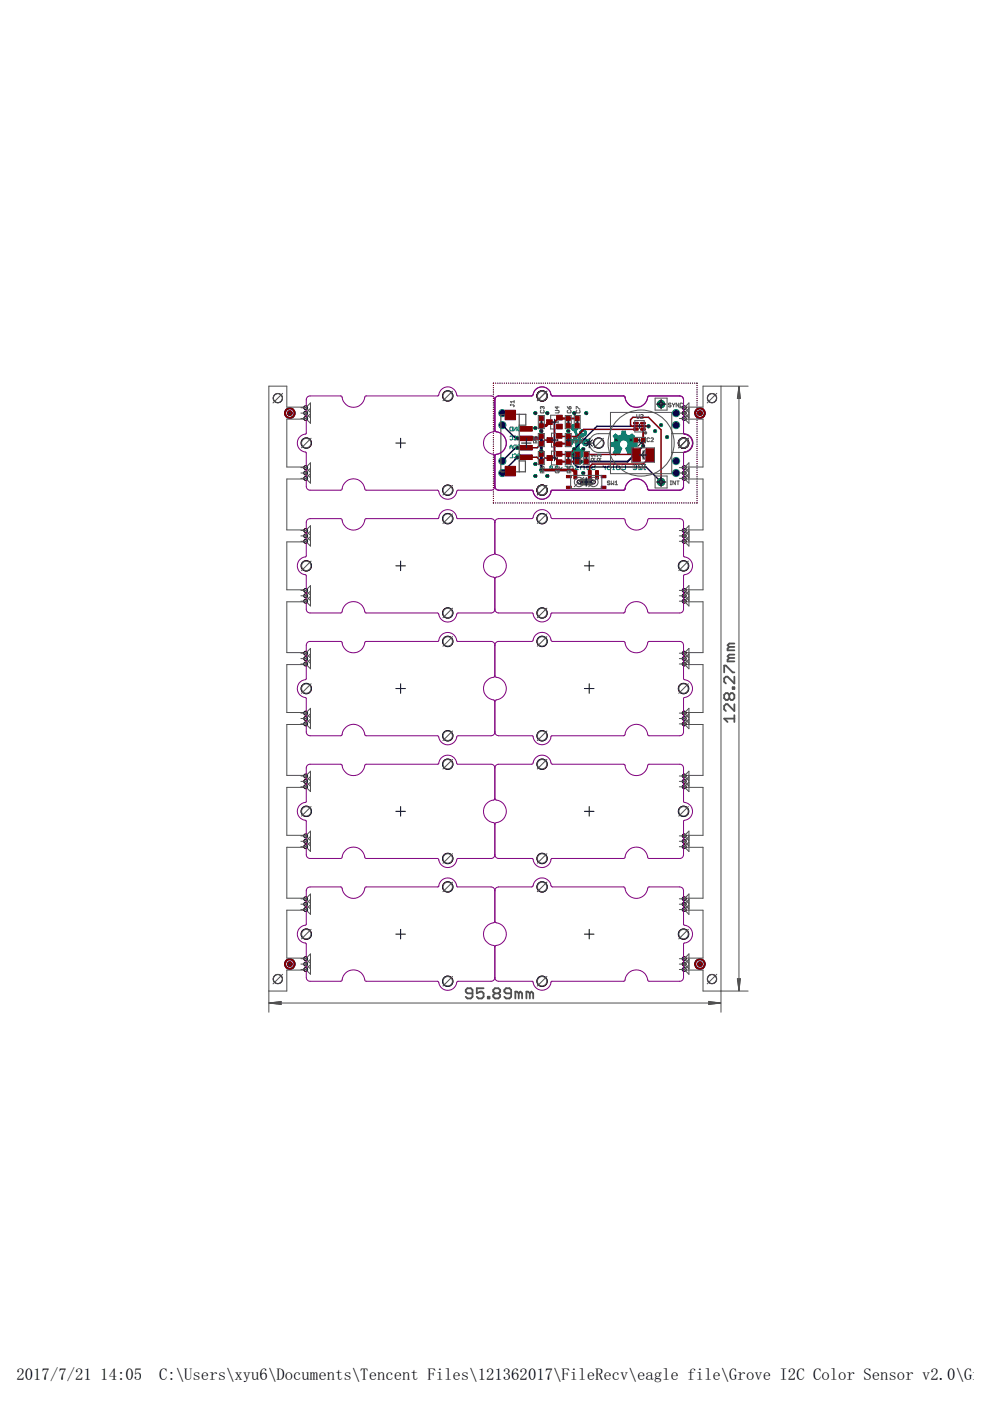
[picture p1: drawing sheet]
<svg xmlns="http://www.w3.org/2000/svg" width="210mm" height="297mm" viewBox="0 0 210 297" stroke-linecap="round" stroke-linejoin="round" font-family="sans-serif">
<defs><g id="words">
<g font-size="3.5">
<text x="3.5" y="292.5">2017/7/21</text>
<text x="21.3" y="292.5">14:05</text>
<text x="33.7" y="292.5">C:\Users\xyu6\Documents\Tencent Files\121362017\FileRecv\eagle file\Grove I2C Color Sensor v2.0\Grov</text>
</g>
</g></defs>
<g fill="none" stroke="#008080" stroke-width=".21">
<path d="M61.2 87.6h.5M61.4 87.3v.5M106.3 97.7h.5M106.3 90.1h.5M106.3 87.6h.5M106.5 87.3v.5M106.5 89.9v.5M106.5 97.5v.5M108.1 92.6l.1-.1 .4 .1v.5l-.1 .2-.4-.2M108.1 95.2v-.6l.3-.2 .2 .2v.6M108.1 94.8h.5M108.2 90.6h.4v.8h-.4l-.1-.2z"/>
<path d="M108.6 96.3v.8h-.5M108.9 96.4l.2-.1 .4 .1-.2 .7-.4-.2M108.9 90.6v.8l.6-.8v.8M108.9 92.6l.2-.1 .4 .1-.2 .7-.4-.2M108.9 94.5l.6-.1v.8l-.6-.2zM109.7 96.4l.2-.1 .4 .1-.1 .3-.5 .1 .2 .3 .4-.2M109.7 90.7l.2-.1 .4 .1-.1 .7-.5-.2v-.2h.3M109.7 92.5v.5l.3 .3 .3-.3v-.5M109.7 94.5l.2-.1 .4 .1-.1 .3-.5 .1 .2 .3 .4-.2M116.6 99l.4-.2 .1 .7M116.6 99l.1 .6 .4-.1M116.6 99l.5 .5"/>
<path d="M117.4 99.5l.1 .1zM118.3 99l-.1-.2-.4 .2 .5 .6h-.5M118.6 99.1l.3 .5 .3-.5M119.8 98.8l.6 .4M120.4 98.8v.8M120.8 99l.2-.2h.3l.2 .2v.4l-.5 .2-.2-.2zM121.9 96.5h1M121.9 98.8h.6l.2 .2-.8 .4 .2 .2h.6M122.4 96v1M123.1 99.6v-.6l.2-.2h.5v.8M125 99.2h-.7l.2-.4h.3l.2 .2v.4l-.2 .2h-.3M125.5 98.6l.1-.2h.4l.2 .2-.2 .4h-.4l-.1 .2 .1 .4 .6-.2"/>
<path d="M127.8 98.8h.2l.3 .4M128.3 98.8v.8M128.8 99l.1-.2h.4l.2 .2v.4l-.2 .2h-.4l-.1-.2zM129.5 93.9v.7h.8l.2 .9-.4 .5M129.5 94.5h1.8M129.5 94.4h1.8M129.5 94.3h1.8M129.5 94.2h1.8M129.5 94.1h1.8M129.5 93.9h1.8M129.9 99.6h.4M130 92.5l.5-.5 .6 .5 .7-.3 .1-.8h.7l.1 .8 .6 .3 .7-.5 .5 .5-.5 .6 .3 .7 .8 .1v.7l-.8 .1-.3 .7 .5 .6-.5 .5-.6-.4-.2 .1-.5-1.2a.94 .94 0 0 0 .3-1.4 .94 .94 0 0 0-1.5 0 .94 .94 0 0 0 .3 1.4l-.5 1.2-.2-.1-.6 .4-.5-.5 .4-.6-.2-.7-.8-.1v-.7l.8-.1 .3-.7z"/>
<path d="M130.1 96l.4 .4M130.2 96h.8M130.2 92.5h.9M130.2 92.4h.7M130.2 95.9h1.2M130.2 93.8h1.1M130.2 92.6h4.2M130.3 93.8l.2-.6-.4-.8 .4-.2 .6 .3 .8-.2v-.8h.6l.2 .7h-.2l.8 .3 .8-.3 .4 .3-.6 .5 .3 .8 .8 .1M130.3 93.8l-.8 .1M130.3 98.4h-.2v1.2M130.3 96.1h.5M130.3 94.7h1.1"/>
<path d="M130.3 92.7h4M130.3 95.7h1.1M130.3 93.7h1.1M130.3 94.8h1.2M130.3 94.9h1.3M130.3 93.6h1.2M130.3 92.9h3.8M130.4 96.2h.3M130.4 95.6h1.1M130.4 95h1.3M130.4 92.2h.3M130.4 93.5h1.2"/>
<path d="M130.4 93h3.6M130.4 95.1h1.3M130.5 95.3h1.2M130.5 93.3h1.1M130.5 95.5h1.1M130.5 93.1h3.5M130.5 93.2h1.6M130.5 95.4h1.1M130.5 96.4h.1M130.7 99l.2-.2h.4l.1 .2v.4l-.1 .2h-.4l-.2-.2zM131.1 96h.2M131.3 93.9v.7l.5 .5-.5 1-.3-.1-.5 .4"/>
<path d="M131.3 92.5h1.9M131.7 92.4h1.3M131.9 98.6l.2-.2h.3l.2 .2v.8l-.2 .2h-.3l-.2-.2M131.9 92.2h.8M131.9 92.1h.8M131.9 92h.7M131.9 91.9h.7M131.9 91.8h.7M131.9 91.7h.7M132.4 93.2h1.6M132.8 93.3h1.2M132.8 95.1h1.2"/>
<path d="M132.9 95.3h1.1M132.9 95h1.2M132.9 95.4h1.1M132.9 95.5h1.1M133 94.9h1.1M133 95.6h1.1M133 93.6h1.1M133.1 93.4l-.8-.2-.6 .1-.4 .6M133.1 95.7h1.1M133.1 94.8h1.1M133.1 93.7h1.1M133.1 95.9h1.2"/>
<path d="M133.1 94.7h1.2M133.1 96h.3M133.1 94.5h1.6M133.2 93.8h1M133.2 94.4h1.8M133.2 94.3h1.8M133.2 93.9h1.8M133.3 94.2h1.7M133.3 94.1l-.2 .7-.3 .3 .4 1 .2-.1M133.3 94.1h1.7M133.4 92.5h1M133.4 96l.5 .4"/>
<path d="M133.5 96h.8M133.6 96.1h.6M133.6 92.4h.7M133.8 96.2h.3M133.9 92.2h.3M133.9 95.3l.4 .7M133.9 96.4h.1M134.1 93.5l-1.2-.1 .4 .7M134.2 98.6l.2-.2h.4l.2 .2v.8l-.2 .2-.6-.2M134.3 96l-.4 .4M134.5 96.5h1.2M135 93.9v.7"/>
<path d="M135 94.4l-.8 .3-.3 .6M135.1 95.9v1.2M136.1 98.6l-.1-.2h-.4l-.2 .2v.2l.7 .8h-.7M136.5 99.6h.4M136.5 98.4h.4M136.7 98.4v1.2M143.1 97.7h.5M143.1 90.1h.5M143.1 87.6h.5M143.3 87.3v.5M143.3 89.9v.5M143.3 97.5v.5"/>
<path d="M148.2 87.6h.5M148.4 87.3v.5M106.3 100.3h.5M106.5 100v.5M143.1 100.3h.5M143.3 100v.5M61.2 204.4h.5M61.4 204.2v.5M148.2 204.4h.5M148.4 204.2v.5"/>
<circle cx="106.5" cy="90.1" r=".76"/>
<circle cx="106.5" cy="87.6" r=".76"/>
<circle cx="106.5" cy="97.7" r=".76"/>
<circle cx="143.3" cy="87.6" r=".76"/>
<circle cx="143.3" cy="97.7" r=".76"/>
<circle cx="143.3" cy="90.1" r=".76"/>
<circle cx="106.5" cy="100.3" r=".76"/>
<circle cx="143.3" cy="100.3" r=".76"/>
</g>
<g fill="#008080" stroke="#008080" stroke-width=".21">
<path d="M122.1 97.4h.5z"/>
<path d="M122 97.4h.7z"/>
<path d="M121.9 97.3l.9 .1z"/>
<path d="M121.8 97.3l1 .1z"/>
<path d="M121.8 97.3h1.1z"/>
<path d="M121.7 97.3h1.2z"/>
<path d="M121.7 97.2l1.3 .1z"/>
<path d="M121.6 97.2h1.4z"/>
<path d="M121.6 97.2h1.5z"/>
<path d="M121.6 97.1l1.5 .1z"/>
<path d="M121.5 97.1l1.6 .1z"/>
<path d="M121.5 97.1h1.6z"/>
<path d="M121.5 97.1h1.7z"/>
<path d="M121.5 97l1.7 .1z"/>
<path d="M121.4 97h1.8z"/>
<path d="M121.4 97h1.9z"/>
<path d="M121.4 96.9l1.9 .1z"/>
<path d="M121.3 96.9l2 .1z"/>
<path d="M121.4 96.9h1.9z"/>
<path d="M121.3 96.9h2z"/>
<path d="M121.3 96.8l2 .1z"/>
<path d="M122.4 96.8h1z"/>
<path d="M121.3 96.8h1z"/>
<path d="M122.5 96.8h.9z"/>
<path d="M121.3 96.8h.8z"/>
<path d="M122.6 96.7l.8 .1z"/>
<path d="M121.2 96.7l.9 .1z"/>
<path d="M121.2 96.7l.8 .1z"/>
<path d="M122.7 96.7h.7z"/>
<path d="M121.2 96.7h.8z"/>
<path d="M122.7 96.6l.7 .1z"/>
<path d="M121.2 96.6l.7 .1z"/>
<path d="M122.7 96.6h.7z"/>
<path d="M121.2 96.6h.7z"/>
<path d="M122.8 96.6h.6z"/>
<path d="M122.8 96.5l.7 .1z"/>
<path d="M121.2 96.5l.7 .1z"/>
<path d="M122.8 96.5h.7z"/>
<path d="M121.2 96.5h.7z"/>
<path d="M122.8 96.4l.7 .1z"/>
<path d="M121.2 96.4l.6 .1z"/>
<path d="M122.9 96.4h.6z"/>
<path d="M121.2 96.4h.6z"/>
<path d="M121.1 96.4h.7z"/>
<path d="M122.9 96.3l.6 .1z"/>
<path d="M121.2 96.3l.6 .1z"/>
<path d="M122.9 96.3h.6z"/>
<path d="M121.2 96.3h.6z"/>
<path d="M122.9 96.2l.6 .1z"/>
<path d="M121.2 96.2l.6 .1z"/>
<path d="M122.9 96.2h.6z"/>
<path d="M121.2 96.2h.6z"/>
<path d="M122.9 96.1l.6 .1z"/>
<path d="M121.2 96.1l.6 .1z"/>
<path d="M122.8 96.1h.7z"/>
<path d="M121.2 96.1h.6z"/>
<path d="M121.2 96.1h.7z"/>
<path d="M122.8 96l.7 .1z"/>
<path d="M121.2 96l.7 .1z"/>
<path d="M122.8 96h.7z"/>
<path d="M121.2 96h.7z"/>
<path d="M122.8 95.9l.6 .1z"/>
<path d="M121.2 95.9l.7 .1z"/>
<path d="M122.7 95.9h.7z"/>
<path d="M121.2 95.9h.7z"/>
<path d="M121.2 95.9h.8z"/>
<path d="M122.7 95.8l.7 .1z"/>
<path d="M121.2 95.8l.8 .1z"/>
<path d="M122.6 95.8l.8 .1z"/>
<path d="M121.3 95.8l.7 .1z"/>
<path d="M122.6 95.8h.8z"/>
<path d="M121.2 95.8h.8z"/>
<path d="M121.3 95.8h.8z"/>
<path d="M122.5 95.7l.9 .1z"/>
<path d="M121.3 95.7l.9 .1z"/>
<path d="M121.3 95.7l2.1 .1z"/>
<path d="M121.3 95.7h2z"/>
<path d="M121.4 95.6l1.9 .1z"/>
<path d="M121.3 95.6h2z"/>
<path d="M121.4 95.6h1.9z"/>
<path d="M121.4 95.5l1.8 .1z"/>
<path d="M121.4 95.5l1.9 .1z"/>
<path d="M121.4 95.5h1.8z"/>
<path d="M121.5 95.5h1.7z"/>
<path d="M121.5 95.4l1.7 .1z"/>
<path d="M121.5 95.4l1.6 .1z"/>
<path d="M121.5 95.4h1.6z"/>
<path d="M121.6 95.4h1.5z"/>
<path d="M121.6 95.3l1.5 .1z"/>
<path d="M121.6 95.3l1.4 .1z"/>
<path d="M121.7 95.3h1.3z"/>
<path d="M121.7 95.3h1.2z"/>
<path d="M121.8 95.2l1.1 .1z"/>
<path d="M121.8 95.2h1.1z"/>
<path d="M121.9 95.2h.9z"/>
<path d="M121.9 95.1l.9 .1z"/>
<path d="M121.9 95.1h.8z"/>
<path d="M122 95.1h.8z"/>
<path d="M122 95.1h.7z"/>
<path d="M122 95l.7 .1z"/>
<path d="M122 95h.7z"/>
<path d="M122 94.9l.7 .1z"/>
<path d="M122 94.9h.7z"/>
<path d="M122 94.8l.7 .1z"/>
<path d="M122 94.8h.7z"/>
<path d="M122 94.7l.7 .1z"/>
<path d="M122 94.7h.7z"/>
<path d="M122.1 94.6l.6 .1z"/>
<path d="M122.1 94.6h.6z"/>
<path d="M122.1 94.5l.6 .1z"/>
<path d="M122.1 94.5h.6z"/>
<path d="M122.1 94.4l.6 .1z"/>
<path d="M124.1 94.4l.3 .1z"/>
<path d="M124 94.4h.5z"/>
<path d="M122.1 94.4h.6z"/>
<path d="M123.9 94.4h.6z"/>
<path d="M123.9 94.3l.7 .1z"/>
<path d="M122.1 94.3l.6 .1z"/>
<path d="M120.6 94.3l.3 .1z"/>
<path d="M123.8 94.3l.8 .1z"/>
<path d="M120.5 94.3l.5 .1z"/>
<path d="M123.8 94.3h.9z"/>
<path d="M122.1 94.3h.6z"/>
<path d="M120.5 94.3h.6z"/>
<path d="M120.4 94.3h.7z"/>
<path d="M123.7 94.3h1z"/>
<path d="M120.4 94.3h.8z"/>
<path d="M123.7 94.2l1 .1z"/>
<path d="M122.1 94.2l.6 .1z"/>
<path d="M120.3 94.2l.9 .1z"/>
<path d="M123.7 94.2h1.1z"/>
<path d="M122.1 94.2h.6z"/>
<path d="M120.3 94.2h.9z"/>
<path d="M123.7 94.1l1.1 .1z"/>
<path d="M122.1 94.1l.6 .1z"/>
<path d="M120.3 94.1l.9 .1z"/>
<path d="M123.6 94.1l1.2 .1z"/>
<path d="M120.2 94.1l1.1 .1z"/>
<path d="M124.3 94.1h.5z"/>
<path d="M123.6 94.1h.6z"/>
<path d="M122.1 94.1h.6z"/>
<path d="M120.2 94.1h1.1z"/>
<path d="M124.4 94.1h.4z"/>
<path d="M123.6 94.1h.5z"/>
<path d="M124.4 94l.4 .1z"/>
<path d="M123.6 94l.5 .1z"/>
<path d="M122.1 94l.6 .1z"/>
<path d="M120.2 94l1.1 .1z"/>
<path d="M124.4 94l.5 .1z"/>
<path d="M123.6 94l.4 .1z"/>
<path d="M120.8 94l.5 .1z"/>
<path d="M120.2 94l.5 .1z"/>
<path d="M124.4 94h.5z"/>
<path d="M123.6 94h.4z"/>
<path d="M122.1 94h.6z"/>
<path d="M120.9 94h.4z"/>
<path d="M120.2 94h.4z"/>
<path d="M124.5 94h.4z"/>
<path d="M120.9 94h.5z"/>
<path d="M120.1 94h.5z"/>
<path d="M124.5 93.9l.4 .1z"/>
<path d="M123.6 93.9l.4 .1z"/>
<path d="M122.1 93.9l.6 .1z"/>
<path d="M120.9 93.9l.5 .1z"/>
<path d="M120.1 93.9l.4 .1z"/>
<path d="M123.6 93.9l.3 .1z"/>
<path d="M121 93.9l.4 .1z"/>
<path d="M124.5 93.9h.4z"/>
<path d="M123.6 93.9h.3z"/>
<path d="M122.1 93.9h.6z"/>
<path d="M121 93.9h.4z"/>
<path d="M120.1 93.9h.4z"/>
<path d="M124.5 93.8l.4 .1z"/>
<path d="M123.5 93.8l.4 .1z"/>
<path d="M122.1 93.8l.6 .1z"/>
<path d="M121 93.8l.4 .1z"/>
<path d="M120.1 93.8l.4 .1z"/>
<path d="M121.1 93.8l.3 .1z"/>
<path d="M120.1 93.8l.3 .1z"/>
<path d="M124.5 93.8h.4z"/>
<path d="M123.5 93.8h.4z"/>
<path d="M122.1 93.8h.6z"/>
<path d="M121.1 93.8h.3z"/>
<path d="M120.1 93.8h.3z"/>
<path d="M124.5 93.7l.4 .1z"/>
<path d="M123.5 93.7l.4 .1z"/>
<path d="M122.1 93.7l.6 .1z"/>
<path d="M121.1 93.7l.3 .1z"/>
<path d="M120.1 93.7l.3 .1z"/>
<path d="M124.5 93.7h.4z"/>
<path d="M123.5 93.7h.4z"/>
<path d="M122.1 93.7h.6z"/>
<path d="M121.1 93.7h.3z"/>
<path d="M120.1 93.7h.3z"/>
<path d="M124.5 93.6l.4 .1z"/>
<path d="M123.4 93.6l.5 .1z"/>
<path d="M122.1 93.6l.6 .1z"/>
<path d="M121.1 93.6l.3 .1z"/>
<path d="M120.1 93.6l.3 .1z"/>
<path d="M123.4 93.6l.6 .1z"/>
<path d="M124.5 93.6h.4z"/>
<path d="M123.4 93.6h.6z"/>
<path d="M122.1 93.6h.6z"/>
<path d="M121.1 93.6h.4z"/>
<path d="M120.1 93.6h.3z"/>
<path d="M124.4 93.6h.5z"/>
<path d="M123.3 93.6h.7z"/>
<path d="M122 93.6h.8z"/>
<path d="M124.4 93.5l.5 .1z"/>
<path d="M123.2 93.5l.8 .1z"/>
<path d="M122 93.5l.8 .1z"/>
<path d="M121 93.5l.5 .1z"/>
<path d="M120.1 93.5l.4 .1z"/>
<path d="M124.4 93.5l.4 .1z"/>
<path d="M124.4 93.5h.4z"/>
<path d="M123.1 93.5h1z"/>
<path d="M121.9 93.5h1z"/>
<path d="M121 93.5h.6z"/>
<path d="M120.1 93.5h.4z"/>
<path d="M124.3 93.5h.5z"/>
<path d="M123 93.5h1.1z"/>
<path d="M121.9 93.4l2.9 .1z"/>
<path d="M120.9 93.4l.8 .1z"/>
<path d="M120.1 93.4l.4 .1z"/>
<path d="M120.9 93.4l.9 .1z"/>
<path d="M120.1 93.4l.5 .1z"/>
<path d="M120.8 93.4h4z"/>
<path d="M120.2 93.4h.4z"/>
<path d="M120.2 93.4h4.6z"/>
<path d="M123.7 93.3l1 .1z"/>
<path d="M120.2 93.3l3.3 .1z"/>
<path d="M123.7 93.3h1z"/>
<path d="M122.5 93.3h.9z"/>
<path d="M120.2 93.3h2.1z"/>
<path d="M123.8 93.3h.9z"/>
<path d="M122.5 93.3h.8z"/>
<path d="M122.6 93.3h.7z"/>
<path d="M121.4 93.3h.9z"/>
<path d="M120.2 93.3h1.1z"/>
<path d="M123.8 93.2l.8 .1z"/>
<path d="M122.6 93.2l.6 .1z"/>
<path d="M121.5 93.2l.7 .1z"/>
<path d="M120.3 93.2l.9 .1z"/>
<path d="M123.8 93.2h.8z"/>
<path d="M122.7 93.2h.4z"/>
<path d="M121.5 93.2h.7z"/>
<path d="M120.3 93.2h.9z"/>
<path d="M123.9 93.2h.6z"/>
<path d="M121.6 93.2h.5z"/>
<path d="M121.7 93.2h.4z"/>
<path d="M120.4 93.2h.8z"/>
<path d="M124 93.1l.4 .1z"/>
<path d="M122.7 93.1l.4 .1z"/>
<path d="M121.7 93.1l.4 .1z"/>
<path d="M120.4 93.1l.7 .1z"/>
<path d="M124.1 93.1l.2 .1z"/>
<path d="M122.7 93.1h.4z"/>
<path d="M121.7 93.1h.4z"/>
<path d="M120.5 93.1h.5z"/>
<path d="M122.7 93l.4 .1z"/>
<path d="M121.8 93l.3 .1z"/>
<path d="M120.5 93l.5 .1z"/>
<path d="M120.7 93l.1 .1z"/>
<path d="M122.7 93h.4z"/>
<path d="M121.8 93h.3z"/>
<path d="M122.7 92.9l.4 .1z"/>
<path d="M121.8 92.9l.3 .1z"/>
<path d="M122.7 92.9h.4z"/>
<path d="M121.8 92.9h.3z"/>
<path d="M121.7 92.9h.4z"/>
<path d="M122.7 92.9h.3z"/>
<path d="M122.7 92.8l.3 .1z"/>
<path d="M121.8 92.8l.4 .1z"/>
<path d="M122.7 92.8h.4z"/>
<path d="M121.8 92.8h.4z"/>
<path d="M122.6 92.8h.5z"/>
<path d="M122.6 92.8h.4z"/>
<path d="M122.6 92.7l.4 .1z"/>
<path d="M121.8 92.7l.4 .1z"/>
<path d="M122.6 92.7h.4z"/>
<path d="M121.8 92.7h.5z"/>
<path d="M122.5 92.7h.5z"/>
<path d="M121.8 92.7h.6z"/>
<path d="M121.8 92.6l1.2 .1z"/>
<path d="M121.8 92.6l1.3 .1z"/>
<path d="M121.9 92.6h1.2z"/>
<path d="M121.9 92.5l1.2 .1z"/>
<path d="M121.9 92.5h1.2z"/>
<path d="M122 92.5h1.1z"/>
<path d="M122 92.4l1.2 .1z"/>
<path d="M123.4 92.4h.4z"/>
<path d="M122.8 92.4h.5z"/>
<path d="M122.1 92.4h.6z"/>
<path d="M122.9 92.4h1z"/>
<path d="M122.1 92.4h.5z"/>
<path d="M122.9 92.3l1.1 .1z"/>
<path d="M122.1 92.3l.4 .1z"/>
<path d="M122.9 92.3h1.1z"/>
<path d="M122.1 92.3h.3z"/>
<path d="M123 92.3h1.1z"/>
<path d="M123 92.2l1.1 .1z"/>
<path d="M122.1 92.2l.3 .1z"/>
<path d="M123 92.2h1.1z"/>
<path d="M122.1 92.2h.3z"/>
<path d="M123 92.1l1.2 .1z"/>
<path d="M122.1 92.1l.3 .1z"/>
<path d="M123 92.1h1.2z"/>
<path d="M122.1 92.1h.3z"/>
<path d="M122 92.1h.3z"/>
<path d="M123.8 92l.4 .1z"/>
<path d="M123 92l.5 .1z"/>
<path d="M122 92l.3 .1z"/>
<path d="M123.8 92h.4z"/>
<path d="M123 92h.4z"/>
<path d="M122 92h.3z"/>
<path d="M123.9 92h.3z"/>
<path d="M123.9 91.9l.4 .1z"/>
<path d="M123 91.9l.4 .1z"/>
<path d="M122 91.9l.3 .1z"/>
<path d="M123.9 91.9h.4z"/>
<path d="M123 91.9h.4z"/>
<path d="M122 91.9h.3z"/>
<path d="M123 91.9h.3z"/>
<path d="M124 91.8l.3 .1z"/>
<path d="M123 91.8l.3 .1z"/>
<path d="M122 91.8l.3 .1z"/>
<path d="M124 91.8h.3z"/>
<path d="M123 91.8h.3z"/>
<path d="M122 91.8h.3z"/>
<path d="M124 91.7l.3 .1z"/>
<path d="M123 91.7l.3 .1z"/>
<path d="M122 91.7l.3 .1z"/>
<path d="M121.9 91.7l.3 .1z"/>
<path d="M124 91.7h.3z"/>
<path d="M123 91.7h.3z"/>
<path d="M121.9 91.7h.3z"/>
<path d="M124 91.6l.3 .1z"/>
<path d="M123 91.6l.3 .1z"/>
<path d="M121.9 91.6l.3 .1z"/>
<path d="M123.9 91.6l.4 .1z"/>
<path d="M123.9 91.6h.4z"/>
<path d="M123 91.6h.3z"/>
<path d="M121.9 91.6h.3z"/>
<path d="M123.9 91.5l.4 .1z"/>
<path d="M123 91.5l.4 .1z"/>
<path d="M121.9 91.5l.3 .1z"/>
<path d="M123.9 91.5l.3 .1z"/>
<path d="M123.8 91.5h.5z"/>
<path d="M123 91.5h.4z"/>
<path d="M121.9 91.5h.3z"/>
<path d="M123.8 91.5h.4z"/>
<path d="M123 91.5h.5z"/>
<path d="M123.7 91.4l.5 .1z"/>
<path d="M123 91.4l.5 .1z"/>
<path d="M121.8 91.4l.4 .1z"/>
<path d="M123 91.4h1.2z"/>
<path d="M121.8 91.4h.4z"/>
<path d="M123.1 91.4h1.1z"/>
<path d="M123.1 91.3l1 .1z"/>
<path d="M121.7 91.3l.5 .1z"/>
<path d="M123.1 91.3h1z"/>
<path d="M121.6 91.3h.6z"/>
<path d="M123.2 91.2l.9 .1z"/>
<path d="M121.5 91.2l.7 .1z"/>
<path d="M123.2 91.2l.8 .1z"/>
<path d="M123.2 91.2h.8z"/>
<path d="M121.4 91.2h.8z"/>
<path d="M123.3 91.2h.7z"/>
<path d="M123.3 91.1l.7 .1z"/>
<path d="M121.3 91.1l1 .1z"/>
<path d="M123.4 91.1l.5 .1z"/>
<path d="M123.4 91.1h.4z"/>
<path d="M121.3 91.1h1z"/>
<path d="M123.5 91.1h.2z"/>
<path d="M121.3 91l1.1 .1z"/>
<path d="M121.2 91h1.2z"/>
<path d="M121.9 91h.5z"/>
<path d="M121.2 91h.6z"/>
<path d="M121.2 91h.5z"/>
<path d="M122 90.9l.4 .1z"/>
<path d="M121.2 90.9l.4 .1z"/>
<path d="M122 90.9h.4z"/>
<path d="M121.2 90.9h.4z"/>
<path d="M122.1 90.9h.3z"/>
<path d="M122.1 90.8l.3 .1z"/>
<path d="M121.1 90.8l.5 .1z"/>
<path d="M122.1 90.8l.4 .1z"/>
<path d="M121.2 90.8l.3 .1z"/>
<path d="M122.1 90.8h.4z"/>
<path d="M121.2 90.8h.3z"/>
<path d="M122.1 90.7l.4 .1z"/>
<path d="M121.2 90.7l.3 .1z"/>
<path d="M121.1 90.7l.4 .1z"/>
<path d="M122.1 90.7h.4z"/>
<path d="M121.1 90.7h.4z"/>
<path d="M122.1 90.6l.4 .1z"/>
<path d="M121.1 90.6l.4 .1z"/>
<path d="M122.1 90.6h.4z"/>
<path d="M121.1 90.6h.4z"/>
<path d="M121.2 90.6h.3z"/>
<path d="M122.1 90.5l.4 .1z"/>
<path d="M121.2 90.5l.3 .1z"/>
<path d="M122.1 90.5h.4z"/>
<path d="M121.2 90.5h.3z"/>
<path d="M122.1 90.5h.3z"/>
<path d="M121.1 90.5h.5z"/>
<path d="M122.1 90.4l.3 .1z"/>
<path d="M121.2 90.4l.4 .1z"/>
<path d="M122 90.4h.4z"/>
<path d="M121.2 90.4h.4z"/>
<path d="M121.2 90.4h.5z"/>
<path d="M121.9 90.3l.5 .1z"/>
<path d="M121.2 90.3l.6 .1z"/>
<path d="M121.2 90.3l1.2 .1z"/>
<path d="M121.3 90.3h1.1z"/>
<path d="M121.2 90.3h1.1z"/>
<path d="M121.3 90.2l1 .1z"/>
<path d="M121.3 90.2h1z"/>
<path d="M121.3 90.1l1 .1z"/>
<path d="M121.4 90.1l.8 .1z"/>
<path d="M121.4 90.1h.8z"/>
<path d="M121.5 90.1h.7z"/>
<path d="M121.5 90.1h.6z"/>
<path d="M121.6 90l.5 .1z"/>
<path d="M121.6 90h.4z"/>
</g>
<g fill="#000080" stroke="#000080" stroke-width=".21">
<path d="M147.7 86.7a1.11 1.11 0 0 1 1.7 .4 1.11 1.11 0 0 1-.7 1.6 1.11 1.11 0 0 1-1.4-1.1h.2a.91 .91 0 0 1 1.3-.9 .91 .91 0 0 1 .2 1.5 .91 .91 0 0 1-1.5-.4v-.2h-.2v-.3z" fill-rule="evenodd"/>
<path d="M60.7 86.7a1.12 1.12 0 0 1 1.7 .4 1.12 1.12 0 0 1-.7 1.6 1.12 1.12 0 0 1-1.4-1.1h.2a.9 .9 0 0 1 1.3-.9 .9 .9 0 0 1 .2 1.5 .9 .9 0 0 1-1.4-.4l-.1-.2h-.2z" fill-rule="evenodd"/>
<path d="M60.7 203.6a1.12 1.12 0 0 1 1.7 .3 1.12 1.12 0 0 1-.7 1.6 1.12 1.12 0 0 1-1.4-1.1h.2a.91 .91 0 0 1 1.3-.8 .91 .91 0 0 1 .3 1.5 .91 .91 0 0 1-1.5-.4l-.1-.3h-.2z" fill-rule="evenodd"/>
<path d="M147.7 203.6a1.11 1.11 0 0 1 1.7 .3 1.11 1.11 0 0 1-.7 1.6 1.11 1.11 0 0 1-1.4-1.1h.2a.92 .92 0 0 1 1.3-.9 .92 .92 0 0 1 .2 1.6 .92 .92 0 0 1-1.5-.4v-.3h-.2v-.3z" fill-rule="evenodd"/>
<circle cx="106.5" cy="100.3" r=".57"/>
<circle cx="106.5" cy="97.7" r=".57"/>
<circle cx="106.5" cy="90.1" r=".57"/>
<circle cx="106.5" cy="87.6" r=".57"/>
<circle cx="143.3" cy="97.7" r=".57"/>
<circle cx="143.3" cy="90.1" r=".57"/>
<circle cx="143.3" cy="87.6" r=".57"/>
<circle cx="143.3" cy="100.3" r=".57"/>
<circle cx="148.4" cy="87.6" r=".51"/>
<circle cx="61.4" cy="87.6" r=".51"/>
<circle cx="61.4" cy="204.4" r=".51"/>
<circle cx="148.4" cy="204.4" r=".51"/>
</g>
<g fill="none" stroke="#000080" stroke-width=".21">
<path d="M104.6 81.7h.1M104.6 82.2h.1M104.6 82.6v.1M104.6 83.1h.1M104.6 83.5v.1M104.6 84v.1M104.6 84.5h.1M104.6 84.9v.1M104.6 85.4h.1M104.6 85.9h.1M104.6 86.3v.1M104.6 86.8h.1"/>
<path d="M104.6 87.2v.1M104.6 87.7h.1M104.6 88.2h.1M104.6 88.6v.1M104.6 89.1h.1M104.6 89.5v.1M104.6 90h.1M104.6 90.4v.1M104.6 90.9v.1M104.6 91.4h.1M104.6 91.8v.1M104.6 92.3v.1"/>
<path d="M104.6 92.8h.1M104.6 93.2v.1M104.6 93.7h.1M104.6 94.1v.1M104.6 94.6v.1M104.6 95.1h.1M104.6 95.5v.1M104.6 96h.1M104.6 96.4v.1M104.6 96.9v.1M104.6 97.4h.1M104.6 97.8v.1"/>
<path d="M104.6 98.3h.1M104.6 98.7v.1M104.6 99.2v.1M104.6 99.7h.1M104.7 81.2l-.1 .1M105.1 81.2h.1M105.5 81.2h.1M106 81.2h.1M106.4 81.2h.1M106.9 81.2h.1M107.4 81.2h.1M107.8 81.2h.1"/>
<path d="M108.3 81.2h.1M108.7 81.2h.1M109.2 81.2h.1M109.7 81.2h.1M110.1 81.2h.1M110.6 81.2h.1M111 81.2h.1M111.5 81.2h.1M112 81.2h.1M112.4 81.2h.1M112.9 81.2h.1M113.3 81.2h.1"/>
<path d="M113.8 81.2h.1M114.2 81.2h.1M114.7 81.2h.1M115.2 81.2h.1M115.6 81.2h.1M116.1 81.2h.1M116.5 81.2h.1M117 81.2h.1M117.5 81.2h.1M117.9 81.2h.1M118.4 81.2h.1M118.8 81.2h.1"/>
<path d="M119.3 81.2h.1M119.7 81.2h.1M120.2 81.2h.1M120.7 81.2h.1M121.1 81.2h.1M121.6 81.2h.1M122 81.2h.1M122.5 81.2h.1M123 81.2h.1M123.4 81.2h.1M123.9 81.2h.1M124.3 81.2h.1"/>
<path d="M124.8 81.2h.1M125.2 81.2h.1M125.7 81.2h.1M126.2 81.2h.1M126.6 81.2h.1M127.1 81.2h.1M127.6 81.2h.1M128 81.2h.1M128.5 81.2h.1M128.9 81.2h.1M129.4 81.2h.1M129.8 81.2h.1"/>
<path d="M130.3 81.2h.1M130.7 81.2h.1M131.2 81.2h.1M131.7 81.2h.1M132.1 81.2h.1M132.6 81.2h.1M133.1 81.2h.1M133.5 81.2h.1M134 81.2h.1M134.4 81.2h.1M134.9 81.2h.1M135.3 81.2h.1"/>
<path d="M135.8 81.2h.1M136.2 81.2h.1M136.7 81.2h.1M137.2 81.2h.1M137.6 81.2h.1M138.1 81.2h.1M138.6 81.2h.1M139 81.2h.1M139.5 81.2h.1M139.9 81.2h.1M140.4 81.2h.1M140.8 81.2h.1"/>
<path d="M141.3 81.2h.1M141.8 81.2h.1M142.2 81.2h.1M142.7 81.2h.1M143.1 81.2h.1M143.6 81.2h.1M144.1 81.2h.1M144.5 81.2h.1M145 81.2h.1M145.4 81.2h.1M145.9 81.2h.1M146.3 81.2h.1"/>
<path d="M146.8 81.2h.1M147.3 81.2h.1M147.7 81.2l.1 .1M147.8 81.7h.1M147.8 82.2h.1M147.8 82.6v.1M147.8 83.1h.1M147.8 83.5v.1M147.8 84v.1M147.8 84.5h.1M147.8 84.9v.1M147.8 85.4h.1"/>
<path d="M147.8 85.9h.1M147.8 86.3v.1M147.8 86.8h.1M147.8 87.2v.1M147.8 87.7h.1M147.8 88.2h.1M147.8 88.6v.1M147.8 89.1h.1M147.8 89.5v.1M147.8 90h.1M147.8 90.4v.1M147.8 90.9v.1"/>
<path d="M147.8 91.4h.1M147.8 91.8v.1M147.8 92.3v.1M147.8 92.8h.1M147.8 93.2v.1M147.8 93.7h.1M147.8 94.1v.1M147.8 94.6v.1M147.8 95.1h.1M147.8 95.5v.1M147.8 96h.1M147.8 96.4v.1"/>
<path d="M147.8 96.9v.1M147.8 97.4h.1M147.8 97.8v.1M147.8 98.3h.1M147.8 98.7v.1M147.8 99.2v.1M147.8 99.7h.1M104.6 106.6h.1M104.6 100.1v.1M104.6 100.6h.1M104.6 101v.1M104.6 101.5v.1"/>
<path d="M104.6 102h.1M104.6 102.4v.1M104.6 102.9v.1M104.6 103.4h.1M104.6 103.8v.1M104.6 104.3h.1M104.6 104.7v.1M104.6 105.2v.1M104.6 105.7h.1M104.6 106.1v.1M105.1 106.6h.1M105.5 106.6h.1"/>
<path d="M106 106.6h.1M106.4 106.6h.1M106.9 106.6h.1M107.4 106.6h.1M107.8 106.6h.1M108.3 106.6h.1M108.7 106.6h.1M109.2 106.6h.1M109.7 106.6h.1M110.1 106.6h.1M110.6 106.6h.1M111 106.6h.1"/>
<path d="M111.5 106.6h.1M112 106.6h.1M112.4 106.6h.1M112.9 106.6h.1M113.3 106.6h.1M113.8 106.6h.1M114.2 106.6h.1M114.7 106.6h.1M115.2 106.6h.1M115.6 106.6h.1M116.1 106.6h.1M116.5 106.6h.1"/>
<path d="M117 106.6h.1M117.5 106.6h.1M117.9 106.6h.1M118.4 106.6h.1M118.8 106.6h.1M119.3 106.6h.1M119.7 106.6h.1M120.2 106.6h.1M120.7 106.6h.1M121.1 106.6h.1M121.6 106.6h.1M122 106.6h.1"/>
<path d="M122.5 106.6h.1M123 106.6h.1M123.4 106.6h.1M123.9 106.6h.1M124.3 106.6h.1M124.8 106.6h.1M125.2 106.6h.1M125.7 106.6h.1M126.2 106.6h.1M126.6 106.6h.1M127.1 106.6h.1M127.6 106.6h.1"/>
<path d="M128 106.6h.1M128.5 106.6h.1M128.9 106.6h.1M129.4 106.6h.1M129.8 106.6h.1M130.3 106.6h.1M130.7 106.6h.1M131.2 106.6h.1M131.7 106.6h.1M132.1 106.6h.1M132.6 106.6h.1M133.1 106.6h.1"/>
<path d="M133.5 106.6h.1M134 106.6h.1M134.4 106.6h.1M134.9 106.6h.1M135.3 106.6h.1M135.8 106.6h.1M136.2 106.6h.1M136.7 106.6h.1M137.2 106.6h.1M137.6 106.6h.1M138.1 106.6h.1M138.6 106.6h.1"/>
<path d="M139 106.6h.1M139.5 106.6h.1M139.9 106.6h.1M140.4 106.6h.1M140.8 106.6h.1M141.3 106.6h.1M141.8 106.6h.1M142.2 106.6h.1M142.7 106.6h.1M143.1 106.6h.1M143.6 106.6h.1M144.1 106.6h.1"/>
<path d="M144.5 106.6h.1M145 106.6h.1M145.4 106.6h.1M145.9 106.6h.1M146.3 106.6h.1M146.8 106.6h.1M147.3 106.6h.1M147.8 100.1v.1M147.8 100.6h.1M147.8 101v.1M147.8 101.5v.1M147.8 102h.1"/>
<path d="M147.8 102.4v.1M147.8 102.9v.1M147.8 103.4h.1M147.8 103.8v.1M147.8 104.3h.1M147.8 104.7v.1M147.8 105.2v.1M147.8 105.7h.1M147.8 106.1v.1M147.8 106.6h-.1"/>
</g>
<path d="M106.5 90.1l2.8 2.8h.4M109.7 95h-.4l-2.8 2.7M109.7 97l-3.2 3.3M121.6 96.4v1.9l.8 .7h14.6l3.2 3.2M137.5 90.4h-10.9l-4.8 4.8" fill="none" stroke="#000080" stroke-width=".32"/>
<path d="M114.8 91.4v8.3" fill="none" stroke="#000080" stroke-width=".61"/>
<path d="M136.4 94.6l-3.3 3.3h-10" fill="none" stroke="#000080" stroke-width=".42"/>
<circle cx="140.2" cy="102.2" r=".76" fill="#008000" stroke="#008000" stroke-width=".21"/>
<circle cx="140.2" cy="102.2" r=".4" fill="#fff" stroke="#000" stroke-width=".21"/>
<circle cx="140.2" cy="85.7" r=".76" fill="#008000" stroke="#008000" stroke-width=".21"/>
<circle cx="140.2" cy="85.7" r=".4" fill="#fff" stroke="#000" stroke-width=".21"/>
<circle cx="120.5" cy="91.4" r=".32" fill="#008000" stroke="#008000" stroke-width=".21"/>
<circle cx="120.5" cy="91.4" r=".15" fill="#fff" stroke="#000" stroke-width=".21"/>
<circle cx="116" cy="87.6" r=".32" fill="#008000" stroke="#008000" stroke-width=".21"/>
<circle cx="116" cy="87.6" r=".15" fill="#fff" stroke="#000" stroke-width=".21"/>
<circle cx="123.7" cy="100.3" r=".32" fill="#008000" stroke="#008000" stroke-width=".21"/>
<circle cx="123.7" cy="100.3" r=".15" fill="#fff" stroke="#000" stroke-width=".21"/>
<circle cx="113.5" cy="87.6" r=".32" fill="#008000" stroke="#008000" stroke-width=".21"/>
<circle cx="113.5" cy="87.6" r=".15" fill="#fff" stroke="#000" stroke-width=".21"/>
<circle cx="113.5" cy="90.8" r=".32" fill="#008000" stroke="#008000" stroke-width=".21"/>
<circle cx="113.5" cy="90.8" r=".15" fill="#fff" stroke="#000" stroke-width=".21"/>
<circle cx="113.5" cy="98.4" r=".32" fill="#008000" stroke="#008000" stroke-width=".21"/>
<circle cx="113.5" cy="98.4" r=".15" fill="#fff" stroke="#000" stroke-width=".21"/>
<circle cx="121.8" cy="87.6" r=".32" fill="#008000" stroke="#008000" stroke-width=".21"/>
<circle cx="121.8" cy="87.6" r=".15" fill="#fff" stroke="#000" stroke-width=".21"/>
<circle cx="123.7" cy="95.2" r=".32" fill="#008000" stroke="#008000" stroke-width=".21"/>
<circle cx="123.7" cy="95.2" r=".15" fill="#fff" stroke="#000" stroke-width=".21"/>
<circle cx="124.3" cy="87.6" r=".32" fill="#008000" stroke="#008000" stroke-width=".21"/>
<circle cx="124.3" cy="87.6" r=".15" fill="#fff" stroke="#000" stroke-width=".21"/>
<circle cx="116" cy="100.9" r=".32" fill="#008000" stroke="#008000" stroke-width=".21"/>
<circle cx="116" cy="100.9" r=".15" fill="#fff" stroke="#000" stroke-width=".21"/>
<circle cx="113.5" cy="100.9" r=".32" fill="#008000" stroke="#008000" stroke-width=".21"/>
<circle cx="113.5" cy="100.9" r=".15" fill="#fff" stroke="#000" stroke-width=".21"/>
<circle cx="138.9" cy="91.4" r=".32" fill="#008000" stroke="#008000" stroke-width=".21"/>
<circle cx="138.9" cy="91.4" r=".15" fill="#fff" stroke="#000" stroke-width=".21"/>
<circle cx="140.2" cy="90.1" r=".32" fill="#008000" stroke="#008000" stroke-width=".21"/>
<circle cx="140.2" cy="90.1" r=".15" fill="#fff" stroke="#000" stroke-width=".21"/>
<circle cx="141.4" cy="92.7" r=".32" fill="#008000" stroke="#008000" stroke-width=".21"/>
<circle cx="141.4" cy="92.7" r=".15" fill="#fff" stroke="#000" stroke-width=".21"/>
<circle cx="133.8" cy="93.3" r=".32" fill="#008000" stroke="#008000" stroke-width=".21"/>
<circle cx="133.8" cy="93.3" r=".15" fill="#fff" stroke="#000" stroke-width=".21"/>
<circle cx="130.6" cy="93.3" r=".32" fill="#008000" stroke="#008000" stroke-width=".21"/>
<circle cx="130.6" cy="93.3" r=".15" fill="#fff" stroke="#000" stroke-width=".21"/>
<circle cx="121.8" cy="95.2" r=".32" fill="#008000" stroke="#008000" stroke-width=".21"/>
<circle cx="121.8" cy="95.2" r=".15" fill="#fff" stroke="#000" stroke-width=".21"/>
<circle cx="137.5" cy="90.4" r=".32" fill="#008000" stroke="#008000" stroke-width=".21"/>
<circle cx="137.5" cy="90.4" r=".15" fill="#fff" stroke="#000" stroke-width=".21"/>
<circle cx="121.6" cy="96.4" r=".32" fill="#008000" stroke="#008000" stroke-width=".21"/>
<circle cx="121.6" cy="96.4" r=".15" fill="#fff" stroke="#000" stroke-width=".21"/>
<circle cx="109.7" cy="92.9" r=".32" fill="#008000" stroke="#008000" stroke-width=".21"/>
<circle cx="109.7" cy="92.9" r=".15" fill="#fff" stroke="#000" stroke-width=".21"/>
<circle cx="114.8" cy="95.6" r=".32" fill="#008000" stroke="#008000" stroke-width=".21"/>
<circle cx="114.8" cy="95.6" r=".15" fill="#fff" stroke="#000" stroke-width=".21"/>
<circle cx="114.8" cy="91.4" r=".32" fill="#008000" stroke="#008000" stroke-width=".21"/>
<circle cx="114.8" cy="91.4" r=".15" fill="#fff" stroke="#000" stroke-width=".21"/>
<circle cx="114.8" cy="99.7" r=".32" fill="#008000" stroke="#008000" stroke-width=".21"/>
<circle cx="114.8" cy="99.7" r=".15" fill="#fff" stroke="#000" stroke-width=".21"/>
<circle cx="109.7" cy="95" r=".32" fill="#008000" stroke="#008000" stroke-width=".21"/>
<circle cx="109.7" cy="95" r=".15" fill="#fff" stroke="#000" stroke-width=".21"/>
<circle cx="109.7" cy="97" r=".32" fill="#008000" stroke="#008000" stroke-width=".21"/>
<circle cx="109.7" cy="97" r=".15" fill="#fff" stroke="#000" stroke-width=".21"/>
<circle cx="136.4" cy="94.6" r=".32" fill="#008000" stroke="#008000" stroke-width=".21"/>
<circle cx="136.4" cy="94.6" r=".15" fill="#fff" stroke="#000" stroke-width=".21"/>
<circle cx="123.1" cy="97.9" r=".32" fill="#008000" stroke="#008000" stroke-width=".21"/>
<circle cx="123.1" cy="97.9" r=".15" fill="#fff" stroke="#000" stroke-width=".21"/>
<g fill="#800000" stroke="#800000" stroke-width=".21">
<path d="M122 97.5h.8v.8h-.8z" fill-rule="evenodd"/>
<path d="M122 95.9h.8v.9h-.8z" fill-rule="evenodd"/>
<path d="M136 92.9h.7v.8h-.7z" fill-rule="evenodd"/>
<path d="M134.5 92.9h.7v.8h-.7z" fill-rule="evenodd"/>
<path d="M123.9 97.5h.8v.8h-.8z" fill-rule="evenodd"/>
<path d="M123.9 95.9h.8v.9h-.8z" fill-rule="evenodd"/>
<path d="M114.4 88.3h.8v.8h-.8z" fill-rule="evenodd"/>
<path d="M114.4 89.8h.8v.9h-.8z" fill-rule="evenodd"/>
<path d="M120.1 89.8h.8v.9h-.8z" fill-rule="evenodd"/>
<path d="M120.1 88.3h.8v.8h-.8z" fill-rule="evenodd"/>
<path d="M122 89.8h.8v.9h-.8z" fill-rule="evenodd"/>
<path d="M122 88.3h.8v.8h-.8z" fill-rule="evenodd"/>
<path d="M120.1 92.1h.8v.9h-.8z" fill-rule="evenodd"/>
<path d="M120.1 93.7h.8v.8h-.8z" fill-rule="evenodd"/>
<path d="M120.1 95.9h.8v.9h-.8z" fill-rule="evenodd"/>
<path d="M120.1 97.5h.8v.8h-.8z" fill-rule="evenodd"/>
<path d="M114.4 93.7h.8v.8h-.8z" fill-rule="evenodd"/>
<path d="M114.4 92.1h.8v.9h-.8z" fill-rule="evenodd"/>
<path d="M114.4 97.5h.8v.8h-.8z" fill-rule="evenodd"/>
<path d="M114.4 95.9h.8v.9h-.8z" fill-rule="evenodd"/>
<path d="M135.9 90.9l.8-.1 .1 .3-.9 .1z" fill-rule="evenodd"/>
<path d="M135.9 90.2h.8l.1 .3-.9 .1z" fill-rule="evenodd"/>
<path d="M135.9 89.6l.8-.1 .1 .3-.9 .1z" fill-rule="evenodd"/>
<path d="M134.4 89.6l.8-.1 .1 .3-.9 .1z" fill-rule="evenodd"/>
<path d="M134.4 90.2h.8l.1 .3-.9 .1z" fill-rule="evenodd"/>
<path d="M134.4 90.9l.8-.1 .1 .3-.9 .1z" fill-rule="evenodd"/>
<path d="M147.7 86.7a1.11 1.11 0 0 1 1.7 .4 1.11 1.11 0 0 1-.7 1.6 1.11 1.11 0 0 1-1.4-1.1h.2a.91 .91 0 0 1 1.3-.9 .91 .91 0 0 1 .2 1.5 .91 .91 0 0 1-1.5-.4v-.2h-.2v-.3z" fill-rule="evenodd"/>
<path d="M60.7 86.7a1.12 1.12 0 0 1 1.7 .4 1.12 1.12 0 0 1-.7 1.6 1.12 1.12 0 0 1-1.4-1.1h.2a.9 .9 0 0 1 1.3-.9 .9 .9 0 0 1 .2 1.5 .9 .9 0 0 1-1.4-.4l-.1-.2h-.2z" fill-rule="evenodd"/>
<path d="M147.7 203.6a1.11 1.11 0 0 1 1.7 .3 1.11 1.11 0 0 1-.7 1.6 1.11 1.11 0 0 1-1.4-1.1h.2a.92 .92 0 0 1 1.3-.9 .92 .92 0 0 1 .2 1.6 .92 .92 0 0 1-1.5-.4v-.3h-.2v-.3z" fill-rule="evenodd"/>
<path d="M60.7 203.6a1.12 1.12 0 0 1 1.7 .3 1.12 1.12 0 0 1-.7 1.6 1.12 1.12 0 0 1-1.4-1.1h.2a.91 .91 0 0 1 1.3-.8 .91 .91 0 0 1 .3 1.5 .91 .91 0 0 1-1.5-.4l-.1-.3h-.2z" fill-rule="evenodd"/>
<circle cx="148.4" cy="87.6" r=".51"/>
<circle cx="61.4" cy="87.6" r=".51"/>
<circle cx="148.4" cy="204.4" r=".51"/>
<circle cx="61.4" cy="204.4" r=".51"/>
</g>
<g fill="#800000" stroke="#800000" stroke-width=".21">
<path d="M136.9 95.1h1.7v2.7h-1.7z"/>
<path d="M134.2 95.1h1.6v2.7h-1.6z"/>
<path d="M121.7 99.8h.6v1.8h-.6z"/>
<path d="M120.1 103.1h1v.5h-1z"/>
<path d="M120.1 100.8h1v.5h-1z"/>
<path d="M127.5 103.1h1v.5h-1z"/>
<path d="M127.5 100.8h1v.5h-1z"/>
<path d="M126.3 99.8h.6v1.8h-.6z"/>
<path d="M124.7 99.8h.7v1.8h-.7z"/>
<path d="M115.9 89h1.2v1h-1.2z"/>
<path d="M118 88h1.2v1h-1.2z"/>
<path d="M118 89.9h1.2v1.1h-1.2z"/>
<path d="M116 92.8h1.1v1h-1.1z"/>
<path d="M118 91.9h1.1v1h-1.1z"/>
<path d="M118 93.7h1.1v1h-1.1z"/>
<path d="M116 96.6h1.1v1h-1.1z"/>
<path d="M118 95.7h1.1v1h-1.1z"/>
<path d="M118 97.5h1.1v1h-1.1z"/>
<path d="M110.3 96.5h2.6v.9h-2.6z"/>
<path d="M110.3 94.4h2.6v1h-2.6z"/>
<path d="M110.3 92.5h2.6v.9h-2.6z"/>
<path d="M110.3 90.4h2.6v1h-2.6z"/>
<path d="M107.1 98.9h2.2v2h-2.2z"/>
<path d="M107.1 87h2.2v2h-2.2z"/>
</g>
<g fill="none" stroke="#800000" stroke-width=".21">
<path d="M104.6 81.7h.1M104.6 82.2h.1M104.6 82.6v.1M104.6 83.1h.1M104.6 83.5v.1M104.6 84v.1M104.6 84.5h.1M104.6 84.9v.1M104.6 85.4h.1M104.6 85.9h.1M104.6 86.3v.1M104.6 86.8h.1"/>
<path d="M104.6 87.2v.1M104.6 87.7h.1M104.6 88.2h.1M104.6 88.6v.1M104.6 89.1h.1M104.6 89.5v.1M104.6 90h.1M104.6 90.4v.1M104.6 90.9v.1M104.6 91.4h.1M104.6 91.8v.1M104.6 92.3v.1"/>
<path d="M104.6 92.8h.1M104.6 93.2v.1M104.6 93.7h.1M104.6 94.1v.1M104.6 94.6v.1M104.6 95.1h.1M104.6 95.5v.1M104.6 96h.1M104.6 96.4v.1M104.6 96.9v.1M104.6 97.4h.1M104.6 97.8v.1"/>
<path d="M104.6 98.3h.1M104.6 98.7v.1M104.6 99.2v.1M104.6 99.7h.1M104.7 81.2l-.1 .1M105.1 81.2h.1M105.5 81.2h.1M106 81.2h.1M106.4 81.2h.1M106.9 81.2h.1M107.4 81.2h.1M107.8 81.2h.1"/>
<path d="M108.3 81.2h.1M108.7 81.2h.1M109.2 81.2h.1M109.7 81.2h.1M110.1 81.2h.1M110.6 81.2h.1M111 81.2h.1M111.5 81.2h.1M112 81.2h.1M112.4 81.2h.1M112.9 81.2h.1M113.3 81.2h.1"/>
<path d="M113.8 81.2h.1M114.2 81.2h.1M114.7 81.2h.1M115.2 81.2h.1M115.6 81.2h.1M116.1 81.2h.1M116.5 81.2h.1M117 81.2h.1M117.5 81.2h.1M117.9 81.2h.1M118.4 81.2h.1M118.8 81.2h.1"/>
<path d="M119.3 81.2h.1M119.7 81.2h.1M120.2 81.2h.1M120.7 81.2h.1M121.1 81.2h.1M121.6 81.2h.1M122 81.2h.1M122.5 81.2h.1M123 81.2h.1M123.4 81.2h.1M123.9 81.2h.1M124.3 81.2h.1"/>
<path d="M124.8 81.2h.1M125.2 81.2h.1M125.7 81.2h.1M126.2 81.2h.1M126.6 81.2h.1M127.1 81.2h.1M127.6 81.2h.1M128 81.2h.1M128.5 81.2h.1M128.9 81.2h.1M129.4 81.2h.1M129.8 81.2h.1"/>
<path d="M130.3 81.2h.1M130.7 81.2h.1M131.2 81.2h.1M131.7 81.2h.1M132.1 81.2h.1M132.6 81.2h.1M133.1 81.2h.1M133.5 81.2h.1M134 81.2h.1M134.4 81.2h.1M134.9 81.2h.1M135.3 81.2h.1"/>
<path d="M135.8 81.2h.1M136.2 81.2h.1M136.7 81.2h.1M137.2 81.2h.1M137.6 81.2h.1M138.1 81.2h.1M138.6 81.2h.1M139 81.2h.1M139.5 81.2h.1M139.9 81.2h.1M140.4 81.2h.1M140.8 81.2h.1"/>
<path d="M141.3 81.2h.1M141.8 81.2h.1M142.2 81.2h.1M142.7 81.2h.1M143.1 81.2h.1M143.6 81.2h.1M144.1 81.2h.1M144.5 81.2h.1M145 81.2h.1M145.4 81.2h.1M145.9 81.2h.1M146.3 81.2h.1"/>
<path d="M146.8 81.2h.1M147.3 81.2h.1M147.7 81.2l.1 .1M147.8 81.7h.1M147.8 82.2h.1M147.8 82.6v.1M147.8 83.1h.1M147.8 83.5v.1M147.8 84v.1M147.8 84.5h.1M147.8 84.9v.1M147.8 85.4h.1"/>
<path d="M147.8 85.9h.1M147.8 86.3v.1M147.8 86.8h.1M147.8 87.2v.1M147.8 87.7h.1M147.8 88.2h.1M147.8 88.6v.1M147.8 89.1h.1M147.8 89.5v.1M147.8 90h.1M147.8 90.4v.1M147.8 90.9v.1"/>
<path d="M147.8 91.4h.1M147.8 91.8v.1M147.8 92.3v.1M147.8 92.8h.1M147.8 93.2v.1M147.8 93.7h.1M147.8 94.1v.1M147.8 94.6v.1M147.8 95.1h.1M147.8 95.5v.1M147.8 96h.1M147.8 96.4v.1"/>
<path d="M147.8 96.9v.1M147.8 97.4h.1M147.8 97.8v.1M147.8 98.3h.1M147.8 98.7v.1M147.8 99.2v.1M147.8 99.7h.1M104.6 106.6h.1M104.6 100.1v.1M104.6 100.6h.1M104.6 101v.1M104.6 101.5v.1"/>
<path d="M104.6 102h.1M104.6 102.4v.1M104.6 102.9v.1M104.6 103.4h.1M104.6 103.8v.1M104.6 104.3h.1M104.6 104.7v.1M104.6 105.2v.1M104.6 105.7h.1M104.6 106.1v.1M105.1 106.6h.1M105.5 106.6h.1"/>
<path d="M106 106.6h.1M106.4 106.6h.1M106.9 106.6h.1M107.4 106.6h.1M107.8 106.6h.1M108.3 106.6h.1M108.7 106.6h.1M109.2 106.6h.1M109.7 106.6h.1M110.1 106.6h.1M110.6 106.6h.1M111 106.6h.1"/>
<path d="M111.5 106.6h.1M112 106.6h.1M112.4 106.6h.1M112.9 106.6h.1M113.3 106.6h.1M113.8 106.6h.1M114.2 106.6h.1M114.7 106.6h.1M115.2 106.6h.1M115.6 106.6h.1M116.1 106.6h.1M116.5 106.6h.1"/>
<path d="M117 106.6h.1M117.5 106.6h.1M117.9 106.6h.1M118.4 106.6h.1M118.8 106.6h.1M119.3 106.6h.1M119.7 106.6h.1M120.2 106.6h.1M120.7 106.6h.1M121.1 106.6h.1M121.6 106.6h.1M122 106.6h.1"/>
<path d="M122.5 106.6h.1M123 106.6h.1M123.4 106.6h.1M123.9 106.6h.1M124.3 106.6h.1M124.8 106.6h.1M125.2 106.6h.1M125.7 106.6h.1M126.2 106.6h.1M126.6 106.6h.1M127.1 106.6h.1M127.6 106.6h.1"/>
<path d="M128 106.6h.1M128.5 106.6h.1M128.9 106.6h.1M129.4 106.6h.1M129.8 106.6h.1M130.3 106.6h.1M130.7 106.6h.1M131.2 106.6h.1M131.7 106.6h.1M132.1 106.6h.1M132.6 106.6h.1M133.1 106.6h.1"/>
<path d="M133.5 106.6h.1M134 106.6h.1M134.4 106.6h.1M134.9 106.6h.1M135.3 106.6h.1M135.8 106.6h.1M136.2 106.6h.1M136.7 106.6h.1M137.2 106.6h.1M137.6 106.6h.1M138.1 106.6h.1M138.6 106.6h.1"/>
<path d="M139 106.6h.1M139.5 106.6h.1M139.9 106.6h.1M140.4 106.6h.1M140.8 106.6h.1M141.3 106.6h.1M141.8 106.6h.1M142.2 106.6h.1M142.7 106.6h.1M143.1 106.6h.1M143.6 106.6h.1M144.1 106.6h.1"/>
<path d="M144.5 106.6h.1M145 106.6h.1M145.4 106.6h.1M145.9 106.6h.1M146.3 106.6h.1M146.8 106.6h.1M147.3 106.6h.1M147.8 100.1v.1M147.8 100.6h.1M147.8 101v.1M147.8 101.5v.1M147.8 102h.1"/>
<path d="M147.8 102.4v.1M147.8 102.9v.1M147.8 103.4h.1M147.8 103.8v.1M147.8 104.3h.1M147.8 104.7v.1M147.8 105.2v.1M147.8 105.7h.1M147.8 106.1v.1M147.8 106.6h-.1"/>
</g>
<path d="M109.7 92.9h1.9M109.7 97l4.1-.1 1 1 .7-.8h1M116.5 93.3h-1l-1.6 1.6-4.2 .1M121.6 96.4h.8M121.8 95.2l-1.2 1.2h-1.9l-.1-.2M124.3 96.4h10.5l.2 .1M134.8 90.4h-.9l-.2-.3v-1.1l.5-.5h3.3l2.7 2.6v11.1M134.8 91h-11l-1.5 1.5h-3.6l-.1-.1M136.3 90.4h1.2M137.8 96.5v.5l-1.4 1.4h-10.8l-.5 .5v1.8" fill="none" stroke="#800000" stroke-width=".32"/>
<path d="M114.8 90.1v2.4l-.4 .4h-2.8M114.8 95.6v.8M114.8 99.7h6.7l.5 .5v.5M116.5 89.5l-.8 .8h-.9" fill="none" stroke="#800000" stroke-width=".61"/>
<path d="M117.6 93.9l.2 .3-.2 .2M118.6 88.5l.2 .2M120.5 94.1l-2.9 .1M122.4 88.7h-4.1l-.7 .8v7.5l1 1 .1-.1h4.4M136.3 91h.1M136.4 91v3.6" fill="none" stroke="#800000" stroke-width=".42"/>
<circle cx="140.2" cy="102.2" r=".76" fill="#008000" stroke="#008000" stroke-width=".21"/>
<circle cx="140.2" cy="102.2" r=".4" fill="#fff" stroke="#000" stroke-width=".21"/>
<circle cx="140.2" cy="85.7" r=".76" fill="#008000" stroke="#008000" stroke-width=".21"/>
<circle cx="140.2" cy="85.7" r=".4" fill="#fff" stroke="#000" stroke-width=".21"/>
<circle cx="120.5" cy="91.4" r=".32" fill="#008000" stroke="#008000" stroke-width=".21"/>
<circle cx="120.5" cy="91.4" r=".15" fill="#fff" stroke="#000" stroke-width=".21"/>
<circle cx="116" cy="87.6" r=".32" fill="#008000" stroke="#008000" stroke-width=".21"/>
<circle cx="116" cy="87.6" r=".15" fill="#fff" stroke="#000" stroke-width=".21"/>
<circle cx="123.7" cy="100.3" r=".32" fill="#008000" stroke="#008000" stroke-width=".21"/>
<circle cx="123.7" cy="100.3" r=".15" fill="#fff" stroke="#000" stroke-width=".21"/>
<circle cx="113.5" cy="87.6" r=".32" fill="#008000" stroke="#008000" stroke-width=".21"/>
<circle cx="113.5" cy="87.6" r=".15" fill="#fff" stroke="#000" stroke-width=".21"/>
<circle cx="113.5" cy="90.8" r=".32" fill="#008000" stroke="#008000" stroke-width=".21"/>
<circle cx="113.5" cy="90.8" r=".15" fill="#fff" stroke="#000" stroke-width=".21"/>
<circle cx="113.5" cy="98.4" r=".32" fill="#008000" stroke="#008000" stroke-width=".21"/>
<circle cx="113.5" cy="98.4" r=".15" fill="#fff" stroke="#000" stroke-width=".21"/>
<circle cx="121.8" cy="87.6" r=".32" fill="#008000" stroke="#008000" stroke-width=".21"/>
<circle cx="121.8" cy="87.6" r=".15" fill="#fff" stroke="#000" stroke-width=".21"/>
<circle cx="123.7" cy="95.2" r=".32" fill="#008000" stroke="#008000" stroke-width=".21"/>
<circle cx="123.7" cy="95.2" r=".15" fill="#fff" stroke="#000" stroke-width=".21"/>
<circle cx="124.3" cy="87.6" r=".32" fill="#008000" stroke="#008000" stroke-width=".21"/>
<circle cx="124.3" cy="87.6" r=".15" fill="#fff" stroke="#000" stroke-width=".21"/>
<circle cx="116" cy="100.9" r=".32" fill="#008000" stroke="#008000" stroke-width=".21"/>
<circle cx="116" cy="100.9" r=".15" fill="#fff" stroke="#000" stroke-width=".21"/>
<circle cx="113.5" cy="100.9" r=".32" fill="#008000" stroke="#008000" stroke-width=".21"/>
<circle cx="113.5" cy="100.9" r=".15" fill="#fff" stroke="#000" stroke-width=".21"/>
<circle cx="138.9" cy="91.4" r=".32" fill="#008000" stroke="#008000" stroke-width=".21"/>
<circle cx="138.9" cy="91.4" r=".15" fill="#fff" stroke="#000" stroke-width=".21"/>
<circle cx="140.2" cy="90.1" r=".32" fill="#008000" stroke="#008000" stroke-width=".21"/>
<circle cx="140.2" cy="90.1" r=".15" fill="#fff" stroke="#000" stroke-width=".21"/>
<circle cx="141.4" cy="92.7" r=".32" fill="#008000" stroke="#008000" stroke-width=".21"/>
<circle cx="141.4" cy="92.7" r=".15" fill="#fff" stroke="#000" stroke-width=".21"/>
<circle cx="133.8" cy="93.3" r=".32" fill="#008000" stroke="#008000" stroke-width=".21"/>
<circle cx="133.8" cy="93.3" r=".15" fill="#fff" stroke="#000" stroke-width=".21"/>
<circle cx="130.6" cy="93.3" r=".32" fill="#008000" stroke="#008000" stroke-width=".21"/>
<circle cx="130.6" cy="93.3" r=".15" fill="#fff" stroke="#000" stroke-width=".21"/>
<circle cx="121.8" cy="95.2" r=".32" fill="#008000" stroke="#008000" stroke-width=".21"/>
<circle cx="121.8" cy="95.2" r=".15" fill="#fff" stroke="#000" stroke-width=".21"/>
<circle cx="137.5" cy="90.4" r=".32" fill="#008000" stroke="#008000" stroke-width=".21"/>
<circle cx="137.5" cy="90.4" r=".15" fill="#fff" stroke="#000" stroke-width=".21"/>
<circle cx="121.6" cy="96.4" r=".32" fill="#008000" stroke="#008000" stroke-width=".21"/>
<circle cx="121.6" cy="96.4" r=".15" fill="#fff" stroke="#000" stroke-width=".21"/>
<circle cx="109.7" cy="92.9" r=".32" fill="#008000" stroke="#008000" stroke-width=".21"/>
<circle cx="109.7" cy="92.9" r=".15" fill="#fff" stroke="#000" stroke-width=".21"/>
<circle cx="114.8" cy="95.6" r=".32" fill="#008000" stroke="#008000" stroke-width=".21"/>
<circle cx="114.8" cy="95.6" r=".15" fill="#fff" stroke="#000" stroke-width=".21"/>
<circle cx="114.8" cy="91.4" r=".32" fill="#008000" stroke="#008000" stroke-width=".21"/>
<circle cx="114.8" cy="91.4" r=".15" fill="#fff" stroke="#000" stroke-width=".21"/>
<circle cx="114.8" cy="99.7" r=".32" fill="#008000" stroke="#008000" stroke-width=".21"/>
<circle cx="114.8" cy="99.7" r=".15" fill="#fff" stroke="#000" stroke-width=".21"/>
<circle cx="109.7" cy="95" r=".32" fill="#008000" stroke="#008000" stroke-width=".21"/>
<circle cx="109.7" cy="95" r=".15" fill="#fff" stroke="#000" stroke-width=".21"/>
<circle cx="109.7" cy="97" r=".32" fill="#008000" stroke="#008000" stroke-width=".21"/>
<circle cx="109.7" cy="97" r=".15" fill="#fff" stroke="#000" stroke-width=".21"/>
<circle cx="136.4" cy="94.6" r=".32" fill="#008000" stroke="#008000" stroke-width=".21"/>
<circle cx="136.4" cy="94.6" r=".15" fill="#fff" stroke="#000" stroke-width=".21"/>
<circle cx="123.1" cy="97.9" r=".32" fill="#008000" stroke="#008000" stroke-width=".21"/>
<circle cx="123.1" cy="97.9" r=".15" fill="#fff" stroke="#000" stroke-width=".21"/>
<g fill="none" stroke="#505050" stroke-width=".21">
<path d="M64.9 86.3h-4.1v-4.4h-3.8v132.7M64.9 88.9h-4.1v10.1h4.1M108.2 85.9h.7l.1 .1-.1 .3M108.2 85.7v.3M109 84.9v.5M109 85.2h-.8l.3 .2M113.1 92.5v.6h.4l-.1-.4 .4-.2 .1 .2-.1 .4M113.6 93.9v-.4l-.4-.1-.1 .5h.8M113.9 93.4l-.3 .2M114.1 95.7h1.3v2.8h-1.3zM114.1 88.1h1.3v2.8h-1.3zM114.1 91.9h1.3v2.8h-1.3z"/>
<path d="M114.6 98.9l.4 .5M114.7 87l-.1 .1 .1 .4h.5l.2-.1-.2-.4M115 86.3l-.2-.1-.2 .1 .1 .4M115 86.3l.1-.1 .3 .1-.2 .4M115 99l.2-.1 .2 .4-.4 .1zM115 86.3v.2M115.4 99.7l-.3 .3M116.8 90.2v.8h1M116.9 94v.8h.9M116.9 97.8v.8h.9M117.7 87l.8 .1-.1 .4h-.7M117.7 99.8l.7-.1 .1 .4-.1 .1h-.5z"/>
<path d="M117.8 88h-1v.8M117.8 91.8h-.9v.8M117.8 95.7h-.9v.7M118.1 86.2v.5l-.4-.4h.8M118.2 93.1v.4M118.2 96.9v.4M118.4 89.3v.4M118.5 98.9v.5l-.6-.5-.2 .1 .2 .4M118.5 99.7l-.2 .3M119.8 95.7h1.3v2.8h-1.3zM119.8 88.1h1.3v2.8h-1.3zM119.8 91.9h1.3v2.8h-1.3z"/>
<path d="M120.3 86.2l.4 .5M120.4 87l-.1 .1 .1 .4h.5l.2-.1-.2-.4M120.7 98.9v.5l-.4-.4h.8M120.7 86.3l.2-.1 .2 .4-.4 .1zM121.1 99.7l-.3 .3M121.5 93.5l.7-.1 .1 .3-.1 .2h-.5zM121.8 88.1h1.2v2.8h-1.2zM121.8 95.7h1.2v2.8h-1.2zM122.2 86.7v-.5l.8 .5M122.3 87l-.1 .1 .1 .4h.5l.2-.1-.2-.4M122.3 92.8h-.8l.3 .3M122.3 92.5v.6"/>
<path d="M122.3 93.4l-.2 .2M123.3 93.9l-.1-.5-.4 .1v.4h.8M123.6 92.5v.6l-.6-.6-.2 .2 .2 .4M123.6 93.4l-.3 .2M123.7 95.7h1.2v2.8h-1.2zM125.9 97.7l-.1-.5-.5 .1v.4h.9M126.2 97.2l-.3 .2M126.2 96.6h-.9l.3 .3M126.2 96.4v.5M127 96.5l-.1-.1-.3 .1 .2 .4M127 96.5l.1-.1 .3 .1-.1 .4M127 96.5v.1"/>
<path d="M127.1 97.7l-.1-.5-.4 .1v.4h.8M127.4 97.2l-.3 .2M129.4 91.9h-2.5a1.99 1.99 0 0 0-2 2 1.99 1.99 0 0 0 2 2h2.5M129.4 87.4h13v13h-13zM133.9 95h4.9v3h-4.9zM134.3 92.7h2.6v1.2h-2.6zM134.6 98.4v.8h.5M134.6 89.2h2v2l-.4 .4h-1.6zM135 87.9l.1 .8 .4-.2v-.6M135.4 98.8h.3M135.8 88l.2-.1 .4 .1-.6 .7h.6M135.9 98.4h-.5v.8h.5"/>
<path d="M136.2 98.4h.4l.1 .2-.1 .6h-.4zM136.7 95.5v1.9l-.7-.9zM137.7 93l-.1-.2-.4 .2v.5l.1 .1 .4-.1M138 93l.1-.2 .4 .2-.5 .6h.5M138.9 84.4h2.5v2.6h-2.5zM142.3 85.6l-.4-.1-.2 .2 .4 .2 .2 .2-.2 .2-.4-.2M142.4 91.9h2.5a1.99 1.99 0 0 1 2 2 1.99 1.99 0 0 1-2 2h-2.5M142.6 85.5l.2 .4M142.8 85.9v.4M143.1 85.5l-.3 .4M143.9 85.5v.8l-.5-.8v.8M144.7 85.6l-.1-.1-.4 .1 .1 .7 .4-.2"/>
<path d="M144.9 88.9h4.2v10.1h-4.2M152.9 81.9v132.7M156.7 81.9v128.1M156.7 81.9l.3 2.6h-.7zM156.7 81.9l-.2 2.6M156.7 81.9l.1 2.6M156.7 81.9l-.3 2.6M156.7 81.9l.2 2.6M158.6 81.9h-9.5v4.4h-4.2M64.9 101.6h-4.1v10.8h4.1M64.9 114.9h-4.1v10.2h4.1M115.1 100.2v-.4l-.4-.1-.1 .5h.8"/>
<path d="M120.8 100.2l-.1-.5-.4 .1v.4h.8M121 100.8h6.6v2.8h-6.6zM129.3 102.1l-.1-.1-.4 .1 .1 .3 .4 .1-.1 .3-.4-.2M129.6 102v.8l.3-.3 .2 .3v-.8M130.4 102.8h.5M130.4 102.3l.3-.3v.8M138.9 100.9h2.5v2.6h-2.5zM142.1 102.8h.3M142.1 102h.3M142.2 102v.8M143.2 102v.8l-.5-.8v.8M143.5 102h.5"/>
<path d="M143.7 102v.8M144.9 101.6h4.2v10.8h-4.2M144.9 114.9h4.2v10.2h-4.2M64.9 127.6h-4.1v10.8h4.1M144.9 127.6h4.2v10.8h-4.2M64.9 140.9h-4.1v10.2h4.1M64.9 153.6h-4.1v10.8h4.1M144.9 140.9h4.2v10.2h-4.2M144.9 153.6h4.2v10.8h-4.2M64.9 166.9h-4.1v10.2h4.1M64.9 179.6h-4.1v10.8h4.1M144.9 166.9h4.2v10.2h-4.2"/>
<path d="M144.9 179.6h4.2v10.8h-4.2M64.9 193h-4.1v10.1h4.1M144.9 193h4.2v10.1h-4.2M57.1 212.7h95.7M57.1 212.7l2.5-.4v.7zM57.1 212.7l2.5 .1M57.1 212.7l2.5 .2M59.6 212.5l-2.5 .2M59.6 212.4l-2.5 .3M64.9 205.7h-4.1v4.4h-3.8M144.9 205.7h4.2v4.4h9.5M150.3 212.3l2.5 .4-2.5 .3z"/>
<path d="M150.3 212.5l2.5 .2M150.3 212.4l2.5 .3M152.8 212.7l-2.5 .1M152.8 212.7l-2.5 .2M156.3 207.5h.7l-.3 2.5zM156.4 207.5l.3 2.5M156.5 207.5l.2 2.5M156.8 207.5l-.1 2.5M156.9 207.5l-.2 2.5"/>
<circle cx="135.9" cy="93.9" r="7"/>
</g>
<path d="M123 101.6h2.6v1.2h-2.6z" fill="#505050" stroke="#505050" stroke-width=".21"/>
<path d="M106.9 87.8h-.7v12.2h.7M109.5 87.8h2v2.3h-1.4M110.1 87.8v12.2M110.1 97.7h1.3v2.3h-1.9" fill="none" stroke="#505050" stroke-width=".25"/>
<circle cx="136.9" cy="91.8" r=".25" fill="#505050" stroke="#505050" stroke-width=".21"/>
<g fill="none" stroke="#505050" stroke-width=".38">
<path d="M154.6 139.5l-.3 .4v.3h1.4M154.6 137.2l-.3 .3v.4h1.4M154.6 139.5h1.1M154.6 137.2h1.1M155.7 138.8h-1.1l-.3 .3 .3 .4M155.7 136.4h-1.1l-.3 .4 .3 .4M153.5 142.6v-1.5h.4l1.4 1.5h.4M154.6 147.3l.4-.3h.3l.4 .3v.7l-.4 .4h-.3l-.4-.4M154.6 147.3l-.3-.3h-.4l-.4 .3v.7l.4 .4h.4l.3-.4M154.6 147.3v.7M155.3 145.7h.4v.4h-.4zM155.7 152.4h-2.2l.8 .7"/>
<path d="M155.7 143.5v1.4l-1.4-1.4h-.4l-.4 .3v.7l.4 .4M155.7 149.3v1.4l-1.4-1.4h-.4l-.4 .4v.7l.4 .3M155.7 151.6v1.5M100.2 210.6h-1.1l-.4-.4v-.3l.4-.4h.7l.4 .4v1.4l-.4 .4h-.7l-.4-.4M102.5 209.5h-1.4v1.1l.7-.4h.4l.3 .4v.7l-.3 .4h-.7l-.4-.4M103.4 211.3h.4v.4h-.4zM104.9 210.6l-.3 .4v.3l.3 .4h.8l.3-.4v-.3l-.3-.4M104.9 210.6l-.3-.4v-.3l.3-.4h.8l.3 .4v.3l-.3 .4M104.9 210.6h.8M108.4 210.6h-1.1l-.4-.4v-.3l.4-.4h.7l.4 .4v1.4l-.4 .4h-.7l-.4-.4M110 210.6l-.4-.4h-.3v1.5M110 210.6v1.1"/>
<path d="M110 210.6l.3-.4 .4 .4v1.1M112.3 210.6l-.3-.4h-.4v1.5M112.3 210.6v1.1M112.3 210.6l.4-.4 .4 .4v1.1"/>
</g>
<g fill="none" stroke="#000" stroke-width=".21">
<path d="M61.2 87.6h.5M61.4 87.3v.5M83.9 93.9h2.1M84.9 92.9v2.1M110.6 93.9h2M111.6 92.9v2.1M114.4 89.5h.7M114.5 93.3h.6M114.5 97.1h.5M114.8 89.2v.6M114.8 93v.6M114.8 96.9v.5"/>
<path d="M116.8 93.3h1.5M116.9 89.5h1.3M117 97.1h1.2M117.6 88.9v1.2M117.6 92.5v1.6M117.6 96.5v1.2M120 93.3h.9M120.2 89.5h.6M120.2 97.1h.5M120.5 89.2v.6M120.5 92.9v.8M120.5 96.9v.5"/>
<path d="M121.9 97.1h1M122.1 89.5h.6M122.4 89.2v.6M122.4 96.6v1M123.8 97.1h1M123.9 93.9h2M124.2 93.3l1.4 1.3M124.3 96.6v1M124.9 92.9v2.1M125.6 93.3l-1.4 1.3M135.1 90.4h.9M135.3 93.3l1.3 1.3"/>
<path d="M135.3 93.3h.6M135.4 96.5h1.8M135.6 89.9v.9M135.6 93v.6M136.4 95.6v1.8M136.6 93.3l-1.3 1.3M139.1 85.7h2.1M140.2 84.7v2M148.2 87.6h.5M148.4 87.3v.5M83.9 120h2.1M84.9 119v2"/>
<path d="M123.4 102.2h1.8M123.9 120h2M124.3 101.3v1.8M124.9 119v2M139.1 102.2h2.1M140.2 101.2v2M83.9 146h2.1M84.9 145v2M123.9 146h2M124.9 145v2M83.9 172h2.1M84.9 171v2"/>
<path d="M123.9 172h2M124.9 171v2M83.9 198.1h2.1M84.9 197v2.1M123.9 198.1h2M124.9 197v2.1M61.2 204.4h.5M61.4 204.2v.5M148.2 204.4h.5M148.4 204.2v.5"/>
</g>
<circle cx="145.1" cy="205.5" r=".4" fill="none" stroke="#800080" stroke-width=".21"/>
<circle cx="145.1" cy="205.5" r=".4" fill="#fff" stroke="#000" stroke-width=".21"/>
<circle cx="145.1" cy="203.3" r=".4" fill="none" stroke="#800080" stroke-width=".21"/>
<circle cx="145.1" cy="203.3" r=".4" fill="#fff" stroke="#000" stroke-width=".21"/>
<circle cx="145.1" cy="204.4" r=".4" fill="none" stroke="#800080" stroke-width=".21"/>
<circle cx="145.1" cy="204.4" r=".4" fill="#fff" stroke="#000" stroke-width=".21"/>
<circle cx="151" cy="84.4" r=".95" fill="none" stroke="#800080" stroke-width=".21"/>
<circle cx="151" cy="84.4" r=".95" fill="#fff" stroke="#000" stroke-width=".21"/>
<circle cx="58.9" cy="84.4" r=".95" fill="none" stroke="#800080" stroke-width=".21"/>
<circle cx="58.9" cy="84.4" r=".95" fill="#fff" stroke="#000" stroke-width=".21"/>
<circle cx="58.9" cy="207.6" r=".95" fill="none" stroke="#800080" stroke-width=".21"/>
<circle cx="58.9" cy="207.6" r=".95" fill="#fff" stroke="#000" stroke-width=".21"/>
<circle cx="151" cy="207.6" r=".95" fill="none" stroke="#800080" stroke-width=".21"/>
<circle cx="151" cy="207.6" r=".95" fill="#fff" stroke="#000" stroke-width=".21"/>
<circle cx="145.1" cy="192.8" r=".4" fill="none" stroke="#800080" stroke-width=".21"/>
<circle cx="145.1" cy="192.8" r=".4" fill="#fff" stroke="#000" stroke-width=".21"/>
<circle cx="145.1" cy="190.6" r=".4" fill="none" stroke="#800080" stroke-width=".21"/>
<circle cx="145.1" cy="190.6" r=".4" fill="#fff" stroke="#000" stroke-width=".21"/>
<circle cx="145.1" cy="191.7" r=".4" fill="none" stroke="#800080" stroke-width=".21"/>
<circle cx="145.1" cy="191.7" r=".4" fill="#fff" stroke="#000" stroke-width=".21"/>
<circle cx="145.1" cy="179.5" r=".4" fill="none" stroke="#800080" stroke-width=".21"/>
<circle cx="145.1" cy="179.5" r=".4" fill="#fff" stroke="#000" stroke-width=".21"/>
<circle cx="145.1" cy="177.2" r=".4" fill="none" stroke="#800080" stroke-width=".21"/>
<circle cx="145.1" cy="177.2" r=".4" fill="#fff" stroke="#000" stroke-width=".21"/>
<circle cx="145.1" cy="178.4" r=".4" fill="none" stroke="#800080" stroke-width=".21"/>
<circle cx="145.1" cy="178.4" r=".4" fill="#fff" stroke="#000" stroke-width=".21"/>
<circle cx="145.1" cy="166.8" r=".4" fill="none" stroke="#800080" stroke-width=".21"/>
<circle cx="145.1" cy="166.8" r=".4" fill="#fff" stroke="#000" stroke-width=".21"/>
<circle cx="145.1" cy="164.5" r=".4" fill="none" stroke="#800080" stroke-width=".21"/>
<circle cx="145.1" cy="164.5" r=".4" fill="#fff" stroke="#000" stroke-width=".21"/>
<circle cx="145.1" cy="165.7" r=".4" fill="none" stroke="#800080" stroke-width=".21"/>
<circle cx="145.1" cy="165.7" r=".4" fill="#fff" stroke="#000" stroke-width=".21"/>
<circle cx="145.1" cy="153.5" r=".4" fill="none" stroke="#800080" stroke-width=".21"/>
<circle cx="145.1" cy="153.5" r=".4" fill="#fff" stroke="#000" stroke-width=".21"/>
<circle cx="145.1" cy="151.2" r=".4" fill="none" stroke="#800080" stroke-width=".21"/>
<circle cx="145.1" cy="151.2" r=".4" fill="#fff" stroke="#000" stroke-width=".21"/>
<circle cx="145.1" cy="152.3" r=".4" fill="none" stroke="#800080" stroke-width=".21"/>
<circle cx="145.1" cy="152.3" r=".4" fill="#fff" stroke="#000" stroke-width=".21"/>
<circle cx="145.1" cy="140.8" r=".4" fill="none" stroke="#800080" stroke-width=".21"/>
<circle cx="145.1" cy="140.8" r=".4" fill="#fff" stroke="#000" stroke-width=".21"/>
<circle cx="145.1" cy="138.5" r=".4" fill="none" stroke="#800080" stroke-width=".21"/>
<circle cx="145.1" cy="138.5" r=".4" fill="#fff" stroke="#000" stroke-width=".21"/>
<circle cx="145.1" cy="139.6" r=".4" fill="none" stroke="#800080" stroke-width=".21"/>
<circle cx="145.1" cy="139.6" r=".4" fill="#fff" stroke="#000" stroke-width=".21"/>
<circle cx="145.1" cy="127.5" r=".4" fill="none" stroke="#800080" stroke-width=".21"/>
<circle cx="145.1" cy="127.5" r=".4" fill="#fff" stroke="#000" stroke-width=".21"/>
<circle cx="145.1" cy="125.2" r=".4" fill="none" stroke="#800080" stroke-width=".21"/>
<circle cx="145.1" cy="125.2" r=".4" fill="#fff" stroke="#000" stroke-width=".21"/>
<circle cx="145.1" cy="126.3" r=".4" fill="none" stroke="#800080" stroke-width=".21"/>
<circle cx="145.1" cy="126.3" r=".4" fill="#fff" stroke="#000" stroke-width=".21"/>
<circle cx="145.1" cy="114.8" r=".4" fill="none" stroke="#800080" stroke-width=".21"/>
<circle cx="145.1" cy="114.8" r=".4" fill="#fff" stroke="#000" stroke-width=".21"/>
<circle cx="145.1" cy="112.5" r=".4" fill="none" stroke="#800080" stroke-width=".21"/>
<circle cx="145.1" cy="112.5" r=".4" fill="#fff" stroke="#000" stroke-width=".21"/>
<circle cx="145.1" cy="113.6" r=".4" fill="none" stroke="#800080" stroke-width=".21"/>
<circle cx="145.1" cy="113.6" r=".4" fill="#fff" stroke="#000" stroke-width=".21"/>
<circle cx="145.1" cy="101.4" r=".4" fill="none" stroke="#800080" stroke-width=".21"/>
<circle cx="145.1" cy="101.4" r=".4" fill="#fff" stroke="#000" stroke-width=".21"/>
<circle cx="145.1" cy="99.1" r=".4" fill="none" stroke="#800080" stroke-width=".21"/>
<circle cx="145.1" cy="99.1" r=".4" fill="#fff" stroke="#000" stroke-width=".21"/>
<circle cx="145.1" cy="100.3" r=".4" fill="none" stroke="#800080" stroke-width=".21"/>
<circle cx="145.1" cy="100.3" r=".4" fill="#fff" stroke="#000" stroke-width=".21"/>
<circle cx="145.1" cy="88.7" r=".4" fill="none" stroke="#800080" stroke-width=".21"/>
<circle cx="145.1" cy="88.7" r=".4" fill="#fff" stroke="#000" stroke-width=".21"/>
<circle cx="145.1" cy="86.4" r=".4" fill="none" stroke="#800080" stroke-width=".21"/>
<circle cx="145.1" cy="86.4" r=".4" fill="#fff" stroke="#000" stroke-width=".21"/>
<circle cx="145.1" cy="87.6" r=".4" fill="none" stroke="#800080" stroke-width=".21"/>
<circle cx="145.1" cy="87.6" r=".4" fill="#fff" stroke="#000" stroke-width=".21"/>
<circle cx="64.8" cy="203.3" r=".4" fill="none" stroke="#800080" stroke-width=".21"/>
<circle cx="64.8" cy="203.3" r=".4" fill="#fff" stroke="#000" stroke-width=".21"/>
<circle cx="64.8" cy="205.5" r=".4" fill="none" stroke="#800080" stroke-width=".21"/>
<circle cx="64.8" cy="205.5" r=".4" fill="#fff" stroke="#000" stroke-width=".21"/>
<circle cx="64.8" cy="204.4" r=".4" fill="none" stroke="#800080" stroke-width=".21"/>
<circle cx="64.8" cy="204.4" r=".4" fill="#fff" stroke="#000" stroke-width=".21"/>
<circle cx="64.8" cy="190.6" r=".4" fill="none" stroke="#800080" stroke-width=".21"/>
<circle cx="64.8" cy="190.6" r=".4" fill="#fff" stroke="#000" stroke-width=".21"/>
<circle cx="64.8" cy="192.8" r=".4" fill="none" stroke="#800080" stroke-width=".21"/>
<circle cx="64.8" cy="192.8" r=".4" fill="#fff" stroke="#000" stroke-width=".21"/>
<circle cx="64.8" cy="191.7" r=".4" fill="none" stroke="#800080" stroke-width=".21"/>
<circle cx="64.8" cy="191.7" r=".4" fill="#fff" stroke="#000" stroke-width=".21"/>
<circle cx="64.8" cy="177.2" r=".4" fill="none" stroke="#800080" stroke-width=".21"/>
<circle cx="64.8" cy="177.2" r=".4" fill="#fff" stroke="#000" stroke-width=".21"/>
<circle cx="64.8" cy="179.5" r=".4" fill="none" stroke="#800080" stroke-width=".21"/>
<circle cx="64.8" cy="179.5" r=".4" fill="#fff" stroke="#000" stroke-width=".21"/>
<circle cx="64.8" cy="178.4" r=".4" fill="none" stroke="#800080" stroke-width=".21"/>
<circle cx="64.8" cy="178.4" r=".4" fill="#fff" stroke="#000" stroke-width=".21"/>
<circle cx="64.8" cy="164.5" r=".4" fill="none" stroke="#800080" stroke-width=".21"/>
<circle cx="64.8" cy="164.5" r=".4" fill="#fff" stroke="#000" stroke-width=".21"/>
<circle cx="64.8" cy="166.8" r=".4" fill="none" stroke="#800080" stroke-width=".21"/>
<circle cx="64.8" cy="166.8" r=".4" fill="#fff" stroke="#000" stroke-width=".21"/>
<circle cx="64.8" cy="165.7" r=".4" fill="none" stroke="#800080" stroke-width=".21"/>
<circle cx="64.8" cy="165.7" r=".4" fill="#fff" stroke="#000" stroke-width=".21"/>
<circle cx="64.8" cy="151.2" r=".4" fill="none" stroke="#800080" stroke-width=".21"/>
<circle cx="64.8" cy="151.2" r=".4" fill="#fff" stroke="#000" stroke-width=".21"/>
<circle cx="64.8" cy="153.5" r=".4" fill="none" stroke="#800080" stroke-width=".21"/>
<circle cx="64.8" cy="153.5" r=".4" fill="#fff" stroke="#000" stroke-width=".21"/>
<circle cx="64.8" cy="152.3" r=".4" fill="none" stroke="#800080" stroke-width=".21"/>
<circle cx="64.8" cy="152.3" r=".4" fill="#fff" stroke="#000" stroke-width=".21"/>
<circle cx="64.8" cy="138.5" r=".4" fill="none" stroke="#800080" stroke-width=".21"/>
<circle cx="64.8" cy="138.5" r=".4" fill="#fff" stroke="#000" stroke-width=".21"/>
<circle cx="64.8" cy="140.8" r=".4" fill="none" stroke="#800080" stroke-width=".21"/>
<circle cx="64.8" cy="140.8" r=".4" fill="#fff" stroke="#000" stroke-width=".21"/>
<circle cx="64.8" cy="139.6" r=".4" fill="none" stroke="#800080" stroke-width=".21"/>
<circle cx="64.8" cy="139.6" r=".4" fill="#fff" stroke="#000" stroke-width=".21"/>
<circle cx="64.8" cy="125.2" r=".4" fill="none" stroke="#800080" stroke-width=".21"/>
<circle cx="64.8" cy="125.2" r=".4" fill="#fff" stroke="#000" stroke-width=".21"/>
<circle cx="64.8" cy="127.5" r=".4" fill="none" stroke="#800080" stroke-width=".21"/>
<circle cx="64.8" cy="127.5" r=".4" fill="#fff" stroke="#000" stroke-width=".21"/>
<circle cx="64.8" cy="126.3" r=".4" fill="none" stroke="#800080" stroke-width=".21"/>
<circle cx="64.8" cy="126.3" r=".4" fill="#fff" stroke="#000" stroke-width=".21"/>
<circle cx="64.8" cy="112.5" r=".4" fill="none" stroke="#800080" stroke-width=".21"/>
<circle cx="64.8" cy="112.5" r=".4" fill="#fff" stroke="#000" stroke-width=".21"/>
<circle cx="64.8" cy="114.8" r=".4" fill="none" stroke="#800080" stroke-width=".21"/>
<circle cx="64.8" cy="114.8" r=".4" fill="#fff" stroke="#000" stroke-width=".21"/>
<circle cx="64.8" cy="113.6" r=".4" fill="none" stroke="#800080" stroke-width=".21"/>
<circle cx="64.8" cy="113.6" r=".4" fill="#fff" stroke="#000" stroke-width=".21"/>
<circle cx="64.8" cy="99.1" r=".4" fill="none" stroke="#800080" stroke-width=".21"/>
<circle cx="64.8" cy="99.1" r=".4" fill="#fff" stroke="#000" stroke-width=".21"/>
<circle cx="64.8" cy="101.4" r=".4" fill="none" stroke="#800080" stroke-width=".21"/>
<circle cx="64.8" cy="101.4" r=".4" fill="#fff" stroke="#000" stroke-width=".21"/>
<circle cx="64.8" cy="100.3" r=".4" fill="none" stroke="#800080" stroke-width=".21"/>
<circle cx="64.8" cy="100.3" r=".4" fill="#fff" stroke="#000" stroke-width=".21"/>
<circle cx="64.8" cy="86.4" r=".4" fill="none" stroke="#800080" stroke-width=".21"/>
<circle cx="64.8" cy="86.4" r=".4" fill="#fff" stroke="#000" stroke-width=".21"/>
<circle cx="64.8" cy="88.7" r=".4" fill="none" stroke="#800080" stroke-width=".21"/>
<circle cx="64.8" cy="88.7" r=".4" fill="#fff" stroke="#000" stroke-width=".21"/>
<circle cx="64.8" cy="87.6" r=".4" fill="none" stroke="#800080" stroke-width=".21"/>
<circle cx="64.8" cy="87.6" r=".4" fill="#fff" stroke="#000" stroke-width=".21"/>
<circle cx="125.8" cy="102.2" r=".4" fill="none" stroke="#800080" stroke-width=".21"/>
<circle cx="125.8" cy="102.2" r=".4" fill="#fff" stroke="#000" stroke-width=".21"/>
<circle cx="122.8" cy="102.2" r=".4" fill="none" stroke="#800080" stroke-width=".21"/>
<circle cx="122.8" cy="102.2" r=".4" fill="#fff" stroke="#000" stroke-width=".21"/>
<circle cx="126.9" cy="93.9" r="1.1" fill="none" stroke="#800080" stroke-width=".21"/>
<circle cx="126.9" cy="93.9" r="1.1" fill="#fff" stroke="#000" stroke-width=".21"/>
<circle cx="144.9" cy="93.9" r="1.1" fill="none" stroke="#800080" stroke-width=".21"/>
<circle cx="144.9" cy="93.9" r="1.1" fill="#fff" stroke="#000" stroke-width=".21"/>
<circle cx="114.9" cy="103.9" r="1.1" fill="none" stroke="#800080" stroke-width=".21"/>
<circle cx="114.9" cy="103.9" r="1.1" fill="#fff" stroke="#000" stroke-width=".21"/>
<circle cx="114.9" cy="83.9" r="1.1" fill="none" stroke="#800080" stroke-width=".21"/>
<circle cx="114.9" cy="83.9" r="1.1" fill="#fff" stroke="#000" stroke-width=".21"/>
<circle cx="144.9" cy="93.9" r="1.1" fill="none" stroke="#800080" stroke-width=".21"/>
<circle cx="144.9" cy="93.9" r="1.1" fill="#fff" stroke="#000" stroke-width=".21"/>
<g fill="none" stroke="#800080" stroke-width=".21">
<path d="M105.2 84.2l.5-.3h7.1a2.99 2.99 0 0 1 1.7-1.8 2.06 2.06 0 0 1 2.4 1.8l15.5 .1a2.49 2.49 0 0 0 2.5 2.4 2.49 2.49 0 0 0 2.5-2.4l6.7-.1 .6 .3 .2 .5v7.2a1.99 1.99 0 0 1 1.9 2 1.99 1.99 0 0 1-1.9 2v7.2l-.2 .6-.6 .2h-6.6a3.9 3.9 0 0 0-1.7-2.2 2.54 2.54 0 0 0-3.4 2.1l-15.5 .2a2 2 0 0 1-2 1.9 2 2 0 0 1-2-1.9l-7.2-.1-.5-.2-.3-.6 .1-6.7a2.5 2.5 0 0 0 2.4-2.5 2.5 2.5 0 0 0-2.4-2.5l-.1-6.7z"/>
<circle cx="94.9" cy="110" r="1.1"/>
</g>
<circle cx="94.9" cy="110" r="1.1" fill="#fff" stroke="#000" stroke-width=".21"/>
<circle cx="94.9" cy="130" r="1.1" fill="none" stroke="#800080" stroke-width=".21"/>
<circle cx="94.9" cy="130" r="1.1" fill="#fff" stroke="#000" stroke-width=".21"/>
<circle cx="64.9" cy="120" r="1.1" fill="none" stroke="#800080" stroke-width=".21"/>
<circle cx="64.9" cy="120" r="1.1" fill="#fff" stroke="#000" stroke-width=".21"/>
<g fill="none" stroke="#800080" stroke-width=".21">
<path d="M65.2 110.2l.5-.2 6.8 .1a2.49 2.49 0 0 0 2.4 2.3 2.49 2.49 0 0 0 2.5-2.3l15.5-.2a2 2 0 0 1 2-1.8 2 2 0 0 1 2 1.8l7.2 .1 .6 .2 .2 .6v6.6a3.9 3.9 0 0 0-2.2 1.7 2.54 2.54 0 0 0 2.1 3.3l.1 6.8-.2 .5-.6 .3h-7.1a2.35 2.35 0 0 1-2.1 1.9 2.04 2.04 0 0 1-2-1.9l-15.4-.1a3.9 3.9 0 0 0-1.7-2.2 2.51 2.51 0 0 0-3.3 2.2l-6.8 .1-.5-.3-.3-.5v-7.2a2 2 0 0 1-1.9-2 2 2 0 0 1 1.9-2v-7.2z"/>
<circle cx="114.9" cy="130" r="1.1"/>
</g>
<circle cx="114.9" cy="130" r="1.1" fill="#fff" stroke="#000" stroke-width=".21"/>
<circle cx="114.9" cy="110" r="1.1" fill="none" stroke="#800080" stroke-width=".21"/>
<circle cx="114.9" cy="110" r="1.1" fill="#fff" stroke="#000" stroke-width=".21"/>
<circle cx="144.9" cy="120" r="1.1" fill="none" stroke="#800080" stroke-width=".21"/>
<circle cx="144.9" cy="120" r="1.1" fill="#fff" stroke="#000" stroke-width=".21"/>
<g fill="none" stroke="#800080" stroke-width=".21">
<path d="M105.2 110.2l.5-.2 7.2-.1a2 2 0 0 1 2-1.8 2 2 0 0 1 2 1.8l15.5 .2a2.49 2.49 0 0 0 2.5 2.3 2.49 2.49 0 0 0 2.5-2.3l6.7-.1 .6 .2 .2 .6v7.2a2 2 0 0 1 1.9 2 2 2 0 0 1-1.9 2v7.2l-.2 .5-.6 .3-6.6-.1a3.9 3.9 0 0 0-1.7-2.2 2.51 2.51 0 0 0-3.4 2.2l-15.5 .1a2 2 0 0 1-2 1.9 2 2 0 0 1-2-1.9h-7.2l-.5-.3-.3-.5 .1-6.8a2.49 2.49 0 0 0 2.4-2.4 2.49 2.49 0 0 0-2.4-2.5l-.1-6.7z"/>
<circle cx="94.9" cy="136" r="1.1"/>
</g>
<circle cx="94.9" cy="136" r="1.1" fill="#fff" stroke="#000" stroke-width=".21"/>
<circle cx="94.9" cy="156" r="1.1" fill="none" stroke="#800080" stroke-width=".21"/>
<circle cx="94.9" cy="156" r="1.1" fill="#fff" stroke="#000" stroke-width=".21"/>
<circle cx="64.9" cy="146" r="1.1" fill="none" stroke="#800080" stroke-width=".21"/>
<circle cx="64.9" cy="146" r="1.1" fill="#fff" stroke="#000" stroke-width=".21"/>
<g fill="none" stroke="#800080" stroke-width=".21">
<path d="M65.2 136.2l.5-.2 6.8 .1a2.49 2.49 0 0 0 2.4 2.3 2.49 2.49 0 0 0 2.5-2.3l15.5-.1a2 2 0 0 1 2-1.9 2 2 0 0 1 2 1.9h7.2l.6 .2 .2 .6-.1 6.7a2.49 2.49 0 0 0-2.3 2.5 2.49 2.49 0 0 0 2.3 2.5l.1 6.7-.2 .6-.6 .2h-7.1a2.79 2.79 0 0 1-1.7 1.9 2.05 2.05 0 0 1-2.4-1.8l-15.4-.1a3.7 3.7 0 0 0-1.7-2.3 2.51 2.51 0 0 0-3.3 2.2l-6.8 .1-.5-.2-.3-.6v-7.2a2 2 0 0 1-1.9-2 2 2 0 0 1 1.9-2v-7.2z"/>
<circle cx="114.9" cy="156" r="1.1"/>
</g>
<circle cx="114.9" cy="156" r="1.1" fill="#fff" stroke="#000" stroke-width=".21"/>
<circle cx="114.9" cy="136" r="1.1" fill="none" stroke="#800080" stroke-width=".21"/>
<circle cx="114.9" cy="136" r="1.1" fill="#fff" stroke="#000" stroke-width=".21"/>
<circle cx="144.9" cy="146" r="1.1" fill="none" stroke="#800080" stroke-width=".21"/>
<circle cx="144.9" cy="146" r="1.1" fill="#fff" stroke="#000" stroke-width=".21"/>
<g fill="none" stroke="#800080" stroke-width=".21">
<path d="M105.2 136.2l.5-.2h7.1a2.99 2.99 0 0 1 1.7-1.9 2.06 2.06 0 0 1 2.4 1.8l15.5 .2a2.49 2.49 0 0 0 2.5 2.3 2.49 2.49 0 0 0 2.5-2.3l6.7-.1 .6 .2 .2 .6v7.2a2 2 0 0 1 1.9 2 2 2 0 0 1-1.9 2v7.2l-.2 .6-.6 .2h-6.6a3.7 3.7 0 0 0-1.7-2.3 2.51 2.51 0 0 0-3.4 2.2l-15.5 .1a2 2 0 0 1-2 1.9 2 2 0 0 1-2-1.9h-7.2l-.5-.2-.3-.6 .1-6.6a3.8 3.8 0 0 0 2.2-1.7 2.51 2.51 0 0 0-2.2-3.4l-.1-6.7z"/>
<circle cx="94.9" cy="162" r="1.1"/>
</g>
<circle cx="94.9" cy="162" r="1.1" fill="#fff" stroke="#000" stroke-width=".21"/>
<circle cx="94.9" cy="182" r="1.1" fill="none" stroke="#800080" stroke-width=".21"/>
<circle cx="94.9" cy="182" r="1.1" fill="#fff" stroke="#000" stroke-width=".21"/>
<circle cx="64.9" cy="172" r="1.1" fill="none" stroke="#800080" stroke-width=".21"/>
<circle cx="64.9" cy="172" r="1.1" fill="#fff" stroke="#000" stroke-width=".21"/>
<g fill="none" stroke="#800080" stroke-width=".21">
<path d="M65.2 162.3l.5-.3 6.8 .1a2.49 2.49 0 0 0 2.4 2.3 2.49 2.49 0 0 0 2.5-2.3l15.5-.1a2 2 0 0 1 2-1.9 2 2 0 0 1 2 1.9h7.2l.6 .3 .2 .5-.1 6.7a2.49 2.49 0 0 0-2.3 2.5 2.49 2.49 0 0 0 2.3 2.5l.1 6.7-.2 .6-.6 .2h-7.1a2.79 2.79 0 0 1-1.7 1.9 2.02 2.02 0 0 1-2.4-1.8l-15.4-.1a3.9 3.9 0 0 0-1.7-2.3 2.54 2.54 0 0 0-3.3 2.2l-6.8 .1-.5-.2-.3-.6v-7.2a1.99 1.99 0 0 1-1.9-2 1.99 1.99 0 0 1 1.9-2v-7.2z"/>
<circle cx="114.9" cy="182" r="1.1"/>
</g>
<circle cx="114.9" cy="182" r="1.1" fill="#fff" stroke="#000" stroke-width=".21"/>
<circle cx="114.9" cy="162" r="1.1" fill="none" stroke="#800080" stroke-width=".21"/>
<circle cx="114.9" cy="162" r="1.1" fill="#fff" stroke="#000" stroke-width=".21"/>
<circle cx="144.9" cy="172" r="1.1" fill="none" stroke="#800080" stroke-width=".21"/>
<circle cx="144.9" cy="172" r="1.1" fill="#fff" stroke="#000" stroke-width=".21"/>
<g fill="none" stroke="#800080" stroke-width=".21">
<path d="M105.2 162.3l.5-.3h7.1a2.99 2.99 0 0 1 1.7-1.9 2.06 2.06 0 0 1 2.4 1.8l15.5 .2a2.49 2.49 0 0 0 2.5 2.3 2.49 2.49 0 0 0 2.5-2.3l6.7-.1 .6 .3 .2 .5v7.2a1.99 1.99 0 0 1 1.9 2 1.99 1.99 0 0 1-1.9 2v7.2l-.2 .6-.6 .2h-6.6a3.9 3.9 0 0 0-1.7-2.3 2.54 2.54 0 0 0-3.4 2.2l-15.5 .2a2 2 0 0 1-2 1.8 2 2 0 0 1-2-1.8l-7.2-.1-.5-.2-.3-.6 .1-6.7a2.49 2.49 0 0 0 2.4-2.5 2.49 2.49 0 0 0-2.4-2.5l-.1-6.7z"/>
<circle cx="114.9" cy="208" r="1.1"/>
</g>
<circle cx="114.9" cy="208" r="1.1" fill="#fff" stroke="#000" stroke-width=".21"/>
<circle cx="114.9" cy="188" r="1.1" fill="none" stroke="#800080" stroke-width=".21"/>
<circle cx="114.9" cy="188" r="1.1" fill="#fff" stroke="#000" stroke-width=".21"/>
<circle cx="144.9" cy="198.1" r="1.1" fill="none" stroke="#800080" stroke-width=".21"/>
<circle cx="144.9" cy="198.1" r="1.1" fill="#fff" stroke="#000" stroke-width=".21"/>
<g fill="none" stroke="#800080" stroke-width=".21">
<path d="M105.2 188.3l.5-.3h7.2a2 2 0 0 1 2-1.9 2 2 0 0 1 2 1.9l15.5 .2a2.49 2.49 0 0 0 2.5 2.3 2.49 2.49 0 0 0 2.5-2.3l6.7-.2 .6 .3 .2 .5v7.2a2 2 0 0 1 1.9 2 2 2 0 0 1-1.9 2v7.2l-.2 .6-.6 .2h-6.6a3.9 3.9 0 0 0-1.7-2.2 2.51 2.51 0 0 0-3.4 2.2l-15.5 .1a2 2 0 0 1-2 1.9 2 2 0 0 1-2-1.9l-7.2-.1-.5-.2-.3-.6 .1-6.7a2.49 2.49 0 0 0 2.4-2.5 2.49 2.49 0 0 0-2.4-2.4l-.1-6.8z"/>
<circle cx="94.9" cy="188" r="1.1"/>
</g>
<circle cx="94.9" cy="188" r="1.1" fill="#fff" stroke="#000" stroke-width=".21"/>
<circle cx="94.9" cy="208" r="1.1" fill="none" stroke="#800080" stroke-width=".21"/>
<circle cx="94.9" cy="208" r="1.1" fill="#fff" stroke="#000" stroke-width=".21"/>
<circle cx="64.9" cy="198.1" r="1.1" fill="none" stroke="#800080" stroke-width=".21"/>
<circle cx="64.9" cy="198.1" r="1.1" fill="#fff" stroke="#000" stroke-width=".21"/>
<g fill="none" stroke="#800080" stroke-width=".21">
<path d="M65.2 188.3l.5-.3 6.8 .2a2.49 2.49 0 0 0 2.4 2.3 2.49 2.49 0 0 0 2.5-2.3l15.5-.2a2 2 0 0 1 2-1.9 2 2 0 0 1 2 1.9h7.2l.6 .3 .2 .5v6.7a3.9 3.9 0 0 0-2.2 1.7 2.54 2.54 0 0 0 2.1 3.3l.1 6.7-.2 .6-.6 .2-7.1 .1a2.35 2.35 0 0 1-2.1 1.9 2.04 2.04 0 0 1-2-1.9l-15.4-.1a3.9 3.9 0 0 0-1.7-2.2 2.51 2.51 0 0 0-3.3 2.2h-6.8l-.5-.2-.3-.6v-7.2a2 2 0 0 1-1.9-2 2 2 0 0 1 1.9-2v-7.2z"/>
<circle cx="94.9" cy="83.9" r="1.1"/>
</g>
<circle cx="94.9" cy="83.9" r="1.1" fill="#fff" stroke="#000" stroke-width=".21"/>
<circle cx="94.9" cy="103.9" r="1.1" fill="none" stroke="#800080" stroke-width=".21"/>
<circle cx="94.9" cy="103.9" r="1.1" fill="#fff" stroke="#000" stroke-width=".21"/>
<circle cx="64.9" cy="93.9" r="1.1" fill="none" stroke="#800080" stroke-width=".21"/>
<circle cx="64.9" cy="93.9" r="1.1" fill="#fff" stroke="#000" stroke-width=".21"/>
<g fill="none" stroke="#800080" stroke-width=".21">
<path d="M65.2 84.2l.5-.3 6.8 .1a2.49 2.49 0 0 0 2.4 2.4 2.49 2.49 0 0 0 2.5-2.4l15.5-.1a2 2 0 0 1 2-1.9 2 2 0 0 1 2 1.9h7.2l.6 .3 .2 .5-.1 6.7a2.5 2.5 0 0 0-2.3 2.5 2.5 2.5 0 0 0 2.3 2.5l.1 6.7-.2 .6-.6 .2h-7.1a2.79 2.79 0 0 1-1.7 1.9 2.02 2.02 0 0 1-2.4-1.8l-15.4-.1a3.9 3.9 0 0 0-1.7-2.2 2.54 2.54 0 0 0-3.3 2.1l-6.8 .1-.5-.2-.3-.6v-7.2a1.99 1.99 0 0 1-1.9-2 1.99 1.99 0 0 1 1.9-2v-7.2z"/>
<circle cx="114.9" cy="103.9" r="1.1"/>
</g>
<circle cx="114.9" cy="103.9" r="1.1" fill="#fff" stroke="#000" stroke-width=".21"/>
<circle cx="114.9" cy="83.9" r="1.1" fill="none" stroke="#800080" stroke-width=".21"/>
<circle cx="114.9" cy="83.9" r="1.1" fill="#fff" stroke="#000" stroke-width=".21"/>
<circle cx="144.9" cy="93.9" r="1.1" fill="none" stroke="#800080" stroke-width=".21"/>
<circle cx="144.9" cy="93.9" r="1.1" fill="#fff" stroke="#000" stroke-width=".21"/>
<path d="M105.2 84.2l.5-.3h7.1a2.99 2.99 0 0 1 1.7-1.8 2.06 2.06 0 0 1 2.4 1.8l15.5 .1a2.49 2.49 0 0 0 2.5 2.4 2.49 2.49 0 0 0 2.5-2.4l6.7-.1 .6 .3 .2 .5v7.2a1.99 1.99 0 0 1 1.9 2 1.99 1.99 0 0 1-1.9 2v7.2l-.2 .6-.6 .2h-6.6a3.9 3.9 0 0 0-1.7-2.2 2.54 2.54 0 0 0-3.4 2.1l-15.5 .2a2 2 0 0 1-2 1.9 2 2 0 0 1-2-1.9l-7.2-.1-.5-.2-.3-.6 .1-6.7a2.5 2.5 0 0 0 2.4-2.5 2.5 2.5 0 0 0-2.4-2.5l-.1-6.7z" fill="none" stroke="#800080" stroke-width=".21"/>
<g fill="none" stroke="#505050" stroke-width=".21">
<path d="M59.9 83.4l-2 2M63.8 99.1h1M63.8 88.7h1M63.8 86.4h1M63.8 87.6h1M64.8 86.4l1-1v4.3l-1-1M64.8 99.1l1-1v4.3l-1-1M64.8 99.1l1 1.1M64.8 86.4l1 1.1M64.8 87.6l1 1M65.8 99.3l-1 1M65.8 87.7l-1 1"/>
<path d="M65.8 86.6l-1 1M66 92.9l-2.1 2.1M95.9 82.9l-2 2.1M116 82.9l-2.1 2.1M128 92.9l-2.1 2.1M144 99.1h1.1M144 88.7h1.1M144 86.4h1.1M144 87.6h1.1M145.1 86.4l1-1v4.3l-1-1M145.1 99.1l1-1v4.3l-1-1M145.1 99.1l1 1.1"/>
<path d="M145.1 86.4l1 1.1M145.1 87.6l1 1M145.9 92.9l-2 2.1M146.1 99.3l-1 1M146.1 87.7l-1 1M146.1 86.6l-1 1M152 83.4l-2.1 2M63.8 114.8h1M63.8 112.5h1M63.8 113.6h1M63.8 101.4h1M63.8 100.3h1"/>
<path d="M64.8 112.5l1-1v4.3l-1-1M64.8 112.5l1 1M64.8 113.6l1 1M64.8 100.3l1 1M65.8 113.7l-1 1.1M65.8 112.6l-1 1M65.8 100.4l-1 1M66 119l-2.1 2M95.9 102.9l-2 2M95.9 108.9l-2 2.1M116 102.9l-2.1 2M116 108.9l-2.1 2.1"/>
<path d="M123.8 101.2l-2 2M126.8 101.2l-2 2M144 114.8h1.1M144 112.5h1.1M144 113.6h1.1M144 101.4h1.1M144 100.3h1.1M145.1 112.5l1-1v4.3l-1-1M145.1 112.5l1 1M145.1 113.6l1 1M145.1 100.3l1 1M145.9 119l-2 2"/>
<path d="M146.1 113.7l-1 1.1M146.1 112.6l-1 1M146.1 100.4l-1 1M63.8 138.5h1M63.8 139.6h1M63.8 127.5h1M63.8 125.2h1M63.8 126.3h1M64.8 125.2l1-1v4.3l-1-1M64.8 138.5l1-1v4.3l-1-1M64.8 138.5l1 1M64.8 139.6l1 1.1"/>
<path d="M64.8 125.2l1 1M64.8 126.3l1 1M65.8 139.8l-1 1M65.8 138.6l-1 1M65.8 126.4l-1 1.1M65.8 125.3l-1 1M95.9 128.9l-2 2.1M95.9 135l-2 2M116 128.9l-2.1 2.1M116 135l-2.1 2M144 138.5h1.1M144 139.6h1.1"/>
<path d="M144 127.5h1.1M144 125.2h1.1M144 126.3h1.1M145.1 125.2l1-1v4.3l-1-1M145.1 138.5l1-1v4.3l-1-1M145.1 138.5l1 1M145.1 139.6l1 1.1M145.1 125.2l1 1M145.1 126.3l1 1M146.1 139.8l-1 1M146.1 138.6l-1 1M146.1 126.4l-1 1.1"/>
<path d="M146.1 125.3l-1 1M63.8 153.5h1M63.8 151.2h1M63.8 152.3h1M63.8 140.8h1M64.8 151.2l1-1v4.3l-1-1M64.8 151.2l1 1M64.8 152.3l1 1.1M65.8 152.5l-1 1M65.8 151.3l-1 1M66 145l-2.1 2M95.9 155l-2 2"/>
<path d="M116 155l-2.1 2M144 153.5h1.1M144 151.2h1.1M144 152.3h1.1M144 140.8h1.1M145.1 151.2l1-1v4.3l-1-1M145.1 151.2l1 1M145.1 152.3l1 1.1M145.9 145l-2 2M146.1 152.5l-1 1M146.1 151.3l-1 1M63.8 179.5h1"/>
<path d="M63.8 177.2h1M63.8 178.4h1M63.8 166.8h1M63.8 164.5h1M63.8 165.7h1M64.8 164.5l1-1v4.3l-1-1M64.8 177.2l1-1v4.3l-1-1M64.8 177.2l1 1M64.8 178.4l1 1M64.8 164.5l1 1M64.8 165.7l1 1M65.8 178.5l-1 1"/>
<path d="M65.8 177.4l-1 1M65.8 165.8l-1 1M65.8 164.7l-1 1M66 171l-2.1 2M95.9 161l-2 2M116 161l-2.1 2M144 179.5h1.1M144 177.2h1.1M144 178.4h1.1M144 166.8h1.1M144 164.5h1.1M144 165.7h1.1"/>
<path d="M145.1 164.5l1-1v4.3l-1-1M145.1 177.2l1-1v4.3l-1-1M145.1 177.2l1 1M145.1 178.4l1 1M145.1 164.5l1 1M145.1 165.7l1 1M145.9 171l-2 2M146.1 178.5l-1 1M146.1 177.4l-1 1M146.1 165.8l-1 1M146.1 164.7l-1 1M63.8 192.8h1"/>
<path d="M63.8 190.6h1M63.8 191.7h1M64.8 190.6l1-1.1v4.4l-1-1.1M64.8 190.6l1 1M64.8 191.7l1 1M65.8 191.8l-1 1M65.8 190.7l-1 1M66 197l-2.1 2.1M95.9 181l-2 2M95.9 187l-2 2.1M116 181l-2.1 2M116 187l-2.1 2.1"/>
<path d="M144 192.8h1.1M144 190.6h1.1M144 191.7h1.1M145.1 190.6l1-1.1v4.4l-1-1.1M145.1 190.6l1 1M145.1 191.7l1 1M145.9 197l-2 2.1M146.1 191.8l-1 1M146.1 190.7l-1 1M59.9 206.6l-2 2M63.8 205.5h1M63.8 203.3h1"/>
<path d="M63.8 204.4h1M64.8 203.3l1-1.1v4.4l-1-1.1M64.8 203.3l1 1M64.8 204.4l1 1M65.8 204.5l-1 1M65.8 203.4l-1 1M95.9 207l-2 2.1M116 207l-2.1 2.1M144 205.5h1.1M144 203.3h1.1M144 204.4h1.1M145.1 203.3l1-1.1v4.4l-1-1.1"/>
<path d="M145.1 203.3l1 1M145.1 204.4l1 1M146.1 204.5l-1 1M146.1 203.4l-1 1M152 206.6l-2.1 2"/>
<circle cx="58.9" cy="84.4" r=".99"/>
<circle cx="64.9" cy="93.9" r=".99"/>
<circle cx="94.9" cy="83.9" r=".99"/>
<circle cx="114.9" cy="83.9" r=".99"/>
<circle cx="126.9" cy="93.9" r=".99"/>
<circle cx="144.9" cy="93.9" r=".99"/>
<circle cx="151" cy="84.4" r=".99"/>
<circle cx="64.9" cy="120" r=".99"/>
<circle cx="94.9" cy="110" r=".99"/>
<circle cx="94.9" cy="103.9" r=".99"/>
<circle cx="114.9" cy="103.9" r=".99"/>
<circle cx="114.9" cy="110" r=".99"/>
<circle cx="122.8" cy="102.2" r=".99"/>
<circle cx="125.8" cy="102.2" r=".99"/>
<circle cx="144.9" cy="120" r=".99"/>
<circle cx="94.9" cy="136" r=".99"/>
<circle cx="94.9" cy="130" r=".99"/>
<circle cx="114.9" cy="136" r=".99"/>
<circle cx="114.9" cy="130" r=".99"/>
<circle cx="64.9" cy="146" r=".99"/>
<circle cx="94.9" cy="156" r=".99"/>
<circle cx="114.9" cy="156" r=".99"/>
<circle cx="144.9" cy="146" r=".99"/>
<circle cx="64.9" cy="172" r=".99"/>
<circle cx="94.9" cy="162" r=".99"/>
<circle cx="114.9" cy="162" r=".99"/>
<circle cx="144.9" cy="172" r=".99"/>
<circle cx="64.9" cy="198.1" r=".99"/>
<circle cx="94.9" cy="188" r=".99"/>
<circle cx="94.9" cy="182" r=".99"/>
<circle cx="114.9" cy="182" r=".99"/>
<circle cx="114.9" cy="188" r=".99"/>
<circle cx="144.9" cy="198.1" r=".99"/>
<circle cx="58.9" cy="207.6" r=".99"/>
<circle cx="94.9" cy="208" r=".99"/>
<circle cx="114.9" cy="208" r=".99"/>
<circle cx="151" cy="207.6" r=".99"/>
</g>
<use href="#words"/>
</svg>
